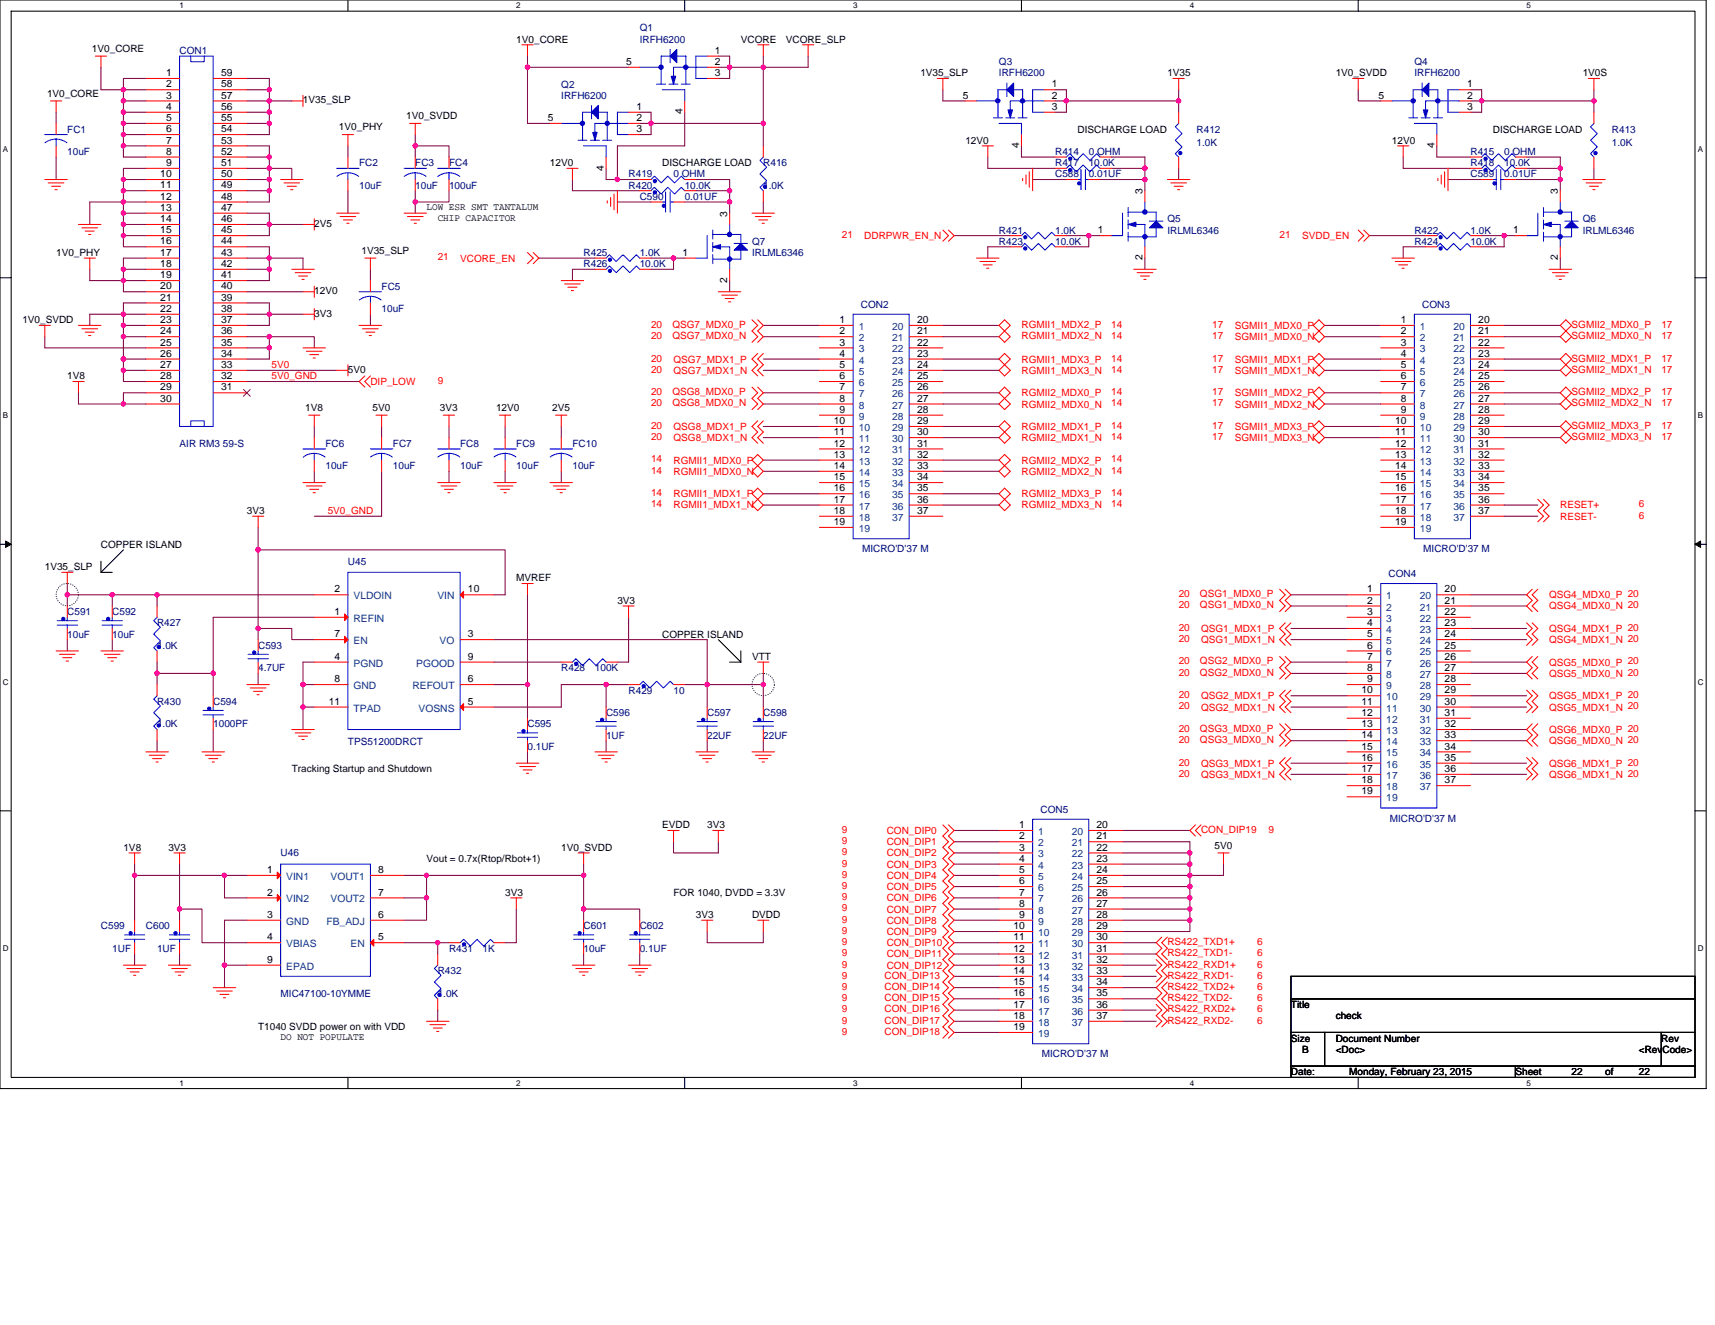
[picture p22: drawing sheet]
<svg xmlns="http://www.w3.org/2000/svg" width="279mm" height="216mm" viewBox="0 0 279 216" stroke-linecap="round" stroke-linejoin="round" font-family="sans-serif">
<defs><g id="words">
<g font-size="1.7">
<text x="102" y="10.6">5</text>
<text x="116.5" y="8.8">1</text>
<text x="116.5" y="10.6">2</text>
<text x="27.1" y="12.4">1</text>
<text x="27.1" y="14.2">2</text>
<text x="27.1" y="16.1">3</text>
<text x="27.1" y="17.9">4</text>
<text x="36" y="17.9">56</text>
<text x="36" y="16.1">57</text>
<text x="36" y="14.2">58</text>
<text x="36" y="12.4">59</text>
<text x="103.7" y="17.9">1</text>
<text x="116.5" y="12.4">3</text>
<text x="156.9" y="16.1">5</text>
<text x="171.3" y="14.2">1</text>
<text x="171.3" y="16.1">2</text>
<text x="171.3" y="17.9">3</text>
<text x="224.6" y="16.1">5</text>
<text x="239" y="14.2">1</text>
<text x="239" y="16.1">2</text>
<text x="239" y="17.9">3</text>
<text x="27.1" y="19.7">5</text>
<text x="27.1" y="21.5">6</text>
<text x="27.1" y="23.4">7</text>
<text x="36" y="23.4">53</text>
<text x="36" y="21.5">54</text>
<text x="36" y="19.7">55</text>
<text x="89.2" y="19.7">5</text>
<text x="103.7" y="19.7">2</text>
<text x="103.7" y="21.5">3</text>
<text x="111.2" y="18.6" transform="rotate(-90 111.2 18.6)">4</text>
<text x="26.1" y="28.9">10</text>
<text x="27.1" y="25.2">8</text>
<text x="27.1" y="27.1">9</text>
<text x="36" y="28.9">50</text>
<text x="36" y="27.1">51</text>
<text x="36" y="25.2">52</text>
<text x="98.4" y="27.8" transform="rotate(-90 98.4 27.8)">4</text>
<text x="166" y="24.1" transform="rotate(-90 166 24.1)">4</text>
<text x="233.7" y="24.1" transform="rotate(-90 233.7 24.1)">4</text>
<text x="26.1" y="30.7">11</text>
<text x="26.1" y="32.5">12</text>
<text x="26.1" y="34.4">13</text>
<text x="36" y="34.4">47</text>
<text x="36" y="32.5">48</text>
<text x="36" y="30.7">49</text>
<text x="118.5" y="35.3" transform="rotate(-90 118.5 35.3)">3</text>
<text x="186.1" y="31.6" transform="rotate(-90 186.1 31.6)">3</text>
<text x="253.8" y="31.6" transform="rotate(-90 253.8 31.6)">3</text>
<text x="26.1" y="36.2">14</text>
<text x="26.1" y="38">15</text>
<text x="26.1" y="39.8">16</text>
<text x="26.1" y="41.7">17</text>
<text x="36" y="41.7">43</text>
<text x="36" y="39.8">44</text>
<text x="36" y="38">45</text>
<text x="36" y="36.2">46</text>
<text x="111.2" y="41.7">1</text>
<text x="178.8" y="38">1</text>
<text x="246.5" y="38">1</text>
<text x="26.1" y="43.5">18</text>
<text x="26.1" y="45.3">19</text>
<text x="26.1" y="47.2">20</text>
<text x="36" y="47.2">40</text>
<text x="36" y="45.3">41</text>
<text x="36" y="43.5">42</text>
<text x="118.5" y="46.1" transform="rotate(-90 118.5 46.1)">2</text>
<text x="186.1" y="42.4" transform="rotate(-90 186.1 42.4)">2</text>
<text x="253.8" y="42.4" transform="rotate(-90 253.8 42.4)">2</text>
<text x="26.1" y="52.6">23</text>
<text x="26.1" y="50.8">22</text>
<text x="26.1" y="49">21</text>
<text x="36" y="52.6">37</text>
<text x="36" y="50.8">38</text>
<text x="36" y="49">39</text>
<text x="136.8" y="52.6">1</text>
<text x="149.4" y="52.6">20</text>
<text x="228.2" y="52.6">1</text>
<text x="240.8" y="52.6">20</text>
<text x="26.1" y="60">27</text>
<text x="26.1" y="58.1">26</text>
<text x="26.1" y="56.3">25</text>
<text x="26.1" y="54.5">24</text>
<text x="36" y="54.5">36</text>
<text x="36" y="56.3">35</text>
<text x="36" y="58.1">34</text>
<text x="36" y="60">33</text>
<text x="136.8" y="54.5">2</text>
<text x="136.8" y="56.3">3</text>
<text x="136.8" y="58.1">4</text>
<text x="136.8" y="60">5</text>
<text x="149.4" y="54.5">21</text>
<text x="149.4" y="56.3">22</text>
<text x="149.4" y="58.1">23</text>
<text x="149.4" y="60">24</text>
<text x="228.2" y="54.5">2</text>
<text x="228.2" y="56.3">3</text>
<text x="228.2" y="58.1">4</text>
<text x="228.2" y="60">5</text>
<text x="240.8" y="54.5">21</text>
<text x="240.8" y="56.3">22</text>
<text x="240.8" y="58.1">23</text>
<text x="240.8" y="60">24</text>
<text x="26.1" y="65.4">30</text>
<text x="26.1" y="63.6">29</text>
<text x="26.1" y="61.8">28</text>
<text x="36" y="61.8">32</text>
<text x="36" y="63.6">31</text>
<text x="136.8" y="61.8">6</text>
<text x="136.8" y="63.6">7</text>
<text x="136.8" y="65.4">8</text>
<text x="149.4" y="61.8">25</text>
<text x="149.4" y="63.6">26</text>
<text x="149.4" y="65.4">27</text>
<text x="228.2" y="61.8">6</text>
<text x="228.2" y="63.6">7</text>
<text x="228.2" y="65.4">8</text>
<text x="240.8" y="61.8">25</text>
<text x="240.8" y="63.6">26</text>
<text x="240.8" y="65.4">27</text>
<text x="135.8" y="69.1">10</text>
<text x="135.8" y="70.9">11</text>
<text x="136.8" y="67.3">9</text>
<text x="149.4" y="67.3">28</text>
<text x="149.4" y="69.1">29</text>
<text x="149.4" y="70.9">30</text>
<text x="227.3" y="69.1">10</text>
<text x="227.3" y="70.9">11</text>
<text x="228.2" y="67.3">9</text>
<text x="240.8" y="67.3">28</text>
<text x="240.8" y="69.1">29</text>
<text x="240.8" y="70.9">30</text>
<text x="135.8" y="72.8">12</text>
<text x="135.8" y="74.6">13</text>
<text x="135.8" y="76.4">14</text>
<text x="149.4" y="72.8">31</text>
<text x="149.4" y="74.6">32</text>
<text x="149.4" y="76.4">33</text>
<text x="227.3" y="72.8">12</text>
<text x="227.3" y="74.6">13</text>
<text x="227.3" y="76.4">14</text>
<text x="240.8" y="72.8">31</text>
<text x="240.8" y="74.6">32</text>
<text x="240.8" y="76.4">33</text>
<text x="135.8" y="78.3">15</text>
<text x="135.8" y="80.1">16</text>
<text x="135.8" y="81.9">17</text>
<text x="135.8" y="83.7">18</text>
<text x="149.4" y="78.3">34</text>
<text x="149.4" y="80.1">35</text>
<text x="149.4" y="81.9">36</text>
<text x="149.4" y="83.7">37</text>
<text x="227.3" y="78.3">15</text>
<text x="227.3" y="80.1">16</text>
<text x="227.3" y="81.9">17</text>
<text x="227.3" y="83.7">18</text>
<text x="240.8" y="78.3">34</text>
<text x="240.8" y="80.1">35</text>
<text x="240.8" y="81.9">36</text>
<text x="240.8" y="83.7">37</text>
<text x="135.8" y="85.6">19</text>
<text x="227.3" y="85.6">19</text>
<text x="54.5" y="100.2">1</text>
<text x="54.5" y="96.5">2</text>
<text x="76.2" y="96.5">10</text>
<text x="222.7" y="96.5">1</text>
<text x="222.7" y="98.4">2</text>
<text x="222.7" y="100.2">3</text>
<text x="235.4" y="96.5">20</text>
<text x="235.4" y="98.4">21</text>
<text x="235.4" y="100.2">22</text>
<text x="54.5" y="107.5">4</text>
<text x="54.5" y="103.8">7</text>
<text x="76.2" y="107.5">9</text>
<text x="76.2" y="103.8">3</text>
<text x="222.7" y="102">4</text>
<text x="222.7" y="103.8">5</text>
<text x="222.7" y="105.7">6</text>
<text x="222.7" y="107.5">7</text>
<text x="235.4" y="102">23</text>
<text x="235.4" y="103.8">24</text>
<text x="235.4" y="105.7">25</text>
<text x="235.4" y="107.5">26</text>
<text x="54.5" y="111.2">8</text>
<text x="76.2" y="111.2">6</text>
<text x="221.8" y="113">10</text>
<text x="222.7" y="109.3">8</text>
<text x="222.7" y="111.2">9</text>
<text x="235.4" y="109.3">27</text>
<text x="235.4" y="111.2">28</text>
<text x="235.4" y="113">29</text>
<text x="53.6" y="114.8">11</text>
<text x="76.2" y="114.8">5</text>
<text x="221.8" y="114.8">11</text>
<text x="221.8" y="116.6">12</text>
<text x="221.8" y="118.5">13</text>
<text x="235.4" y="114.8">30</text>
<text x="235.4" y="116.6">31</text>
<text x="235.4" y="118.5">32</text>
<text x="221.8" y="120.3">14</text>
<text x="221.8" y="122.1">15</text>
<text x="221.8" y="124">16</text>
<text x="221.8" y="125.8">17</text>
<text x="235.4" y="120.3">33</text>
<text x="235.4" y="122.1">34</text>
<text x="235.4" y="124">35</text>
<text x="235.4" y="125.8">36</text>
<text x="221.8" y="127.6">18</text>
<text x="221.8" y="129.5">19</text>
<text x="235.4" y="127.6">37</text>
<text x="166" y="134.9">1</text>
<text x="166" y="136.8">2</text>
<text x="178.6" y="134.9">20</text>
<text x="178.6" y="136.8">21</text>
<text x="43.5" y="142.3">1</text>
<text x="61.6" y="142.3">8</text>
<text x="166" y="138.6">3</text>
<text x="166" y="140.4">4</text>
<text x="166" y="142.3">5</text>
<text x="178.6" y="138.6">22</text>
<text x="178.6" y="140.4">23</text>
<text x="178.6" y="142.3">24</text>
<text x="43.5" y="145.9">2</text>
<text x="43.5" y="149.6">3</text>
<text x="61.6" y="145.9">7</text>
<text x="61.6" y="149.6">6</text>
<text x="166" y="144.1">6</text>
<text x="166" y="145.9">7</text>
<text x="166" y="147.7">8</text>
<text x="166" y="149.6">9</text>
<text x="178.6" y="144.1">25</text>
<text x="178.6" y="145.9">26</text>
<text x="178.6" y="147.7">27</text>
<text x="178.6" y="149.6">28</text>
<text x="43.5" y="153.2">4</text>
<text x="61.6" y="153.2">5</text>
<text x="165.1" y="151.4">10</text>
<text x="165.1" y="153.2">11</text>
<text x="165.1" y="155.1">12</text>
<text x="178.6" y="151.4">29</text>
<text x="178.6" y="153.2">30</text>
<text x="178.6" y="155.1">31</text>
<text x="43.5" y="156.9">9</text>
<text x="165.1" y="156.9">13</text>
<text x="165.1" y="158.7">14</text>
<text x="165.1" y="160.5">15</text>
<text x="178.6" y="156.9">32</text>
<text x="178.6" y="158.7">33</text>
<text x="178.6" y="160.5">34</text>
<text x="165.1" y="162.4">16</text>
<text x="165.1" y="164.2">17</text>
<text x="165.1" y="166">18</text>
<text x="165.1" y="167.9">19</text>
<text x="178.6" y="162.4">35</text>
<text x="178.6" y="164.2">36</text>
<text x="178.6" y="166">37</text>
</g>
<g font-size="1.7" fill="#004080">
<text x="139.9" y="53.8">1</text>
<text x="145.4" y="53.8">20</text>
<text x="231.3" y="53.8">1</text>
<text x="236.8" y="53.8">20</text>
<text x="139.9" y="55.6">2</text>
<text x="139.9" y="57.4">3</text>
<text x="139.9" y="59.2">4</text>
<text x="145.4" y="55.6">21</text>
<text x="145.4" y="57.4">22</text>
<text x="145.4" y="59.2">23</text>
<text x="231.3" y="55.6">2</text>
<text x="231.3" y="57.4">3</text>
<text x="231.3" y="59.2">4</text>
<text x="236.8" y="55.6">21</text>
<text x="236.8" y="57.4">22</text>
<text x="236.8" y="59.2">23</text>
<text x="139.9" y="61.1">5</text>
<text x="139.9" y="62.9">6</text>
<text x="139.9" y="64.7">7</text>
<text x="145.4" y="61.1">24</text>
<text x="145.4" y="62.9">25</text>
<text x="145.4" y="64.7">26</text>
<text x="231.3" y="61.1">5</text>
<text x="231.3" y="62.9">6</text>
<text x="231.3" y="64.7">7</text>
<text x="236.8" y="61.1">24</text>
<text x="236.8" y="62.9">25</text>
<text x="236.8" y="64.7">26</text>
<text x="139.9" y="66.6">8</text>
<text x="139.9" y="68.4">9</text>
<text x="139.9" y="70.2">10</text>
<text x="145.4" y="66.6">27</text>
<text x="145.4" y="68.4">28</text>
<text x="145.4" y="70.2">29</text>
<text x="231.3" y="66.6">8</text>
<text x="231.3" y="68.4">9</text>
<text x="231.3" y="70.2">10</text>
<text x="236.8" y="66.6">27</text>
<text x="236.8" y="68.4">28</text>
<text x="236.8" y="70.2">29</text>
<text x="139.9" y="72.1">11</text>
<text x="139.9" y="73.9">12</text>
<text x="139.9" y="75.7">13</text>
<text x="139.9" y="77.5">14</text>
<text x="145.4" y="72.1">30</text>
<text x="145.4" y="73.9">31</text>
<text x="145.4" y="75.7">32</text>
<text x="145.4" y="77.5">33</text>
<text x="231.3" y="72.1">11</text>
<text x="231.3" y="73.9">12</text>
<text x="231.3" y="75.7">13</text>
<text x="231.3" y="77.5">14</text>
<text x="236.8" y="72.1">30</text>
<text x="236.8" y="73.9">31</text>
<text x="236.8" y="75.7">32</text>
<text x="236.8" y="77.5">33</text>
<text x="139.9" y="79.4">15</text>
<text x="139.9" y="81.2">16</text>
<text x="139.9" y="83">17</text>
<text x="145.4" y="79.4">34</text>
<text x="145.4" y="81.2">35</text>
<text x="145.4" y="83">36</text>
<text x="231.3" y="79.4">15</text>
<text x="231.3" y="81.2">16</text>
<text x="231.3" y="83">17</text>
<text x="236.8" y="79.4">34</text>
<text x="236.8" y="81.2">35</text>
<text x="236.8" y="83">36</text>
<text x="139.9" y="84.9">18</text>
<text x="139.9" y="86.7">19</text>
<text x="145.4" y="84.9">37</text>
<text x="231.3" y="84.9">18</text>
<text x="231.3" y="86.7">19</text>
<text x="236.8" y="84.9">37</text>
<text x="57.6" y="101.3">REFIN</text>
<text x="57.6" y="97.7">VLDOIN</text>
<text x="71.3" y="97.7">VIN</text>
<text x="225.8" y="97.7">1</text>
<text x="225.8" y="99.5">2</text>
<text x="225.8" y="101.3">3</text>
<text x="231.3" y="97.7">20</text>
<text x="231.3" y="99.5">21</text>
<text x="231.3" y="101.3">22</text>
<text x="57.6" y="105">EN</text>
<text x="71.6" y="105">VO</text>
<text x="225.8" y="103.1">4</text>
<text x="225.8" y="105">5</text>
<text x="225.8" y="106.8">6</text>
<text x="231.3" y="103.1">23</text>
<text x="231.3" y="105">24</text>
<text x="231.3" y="106.8">25</text>
<text x="57.6" y="108.6">PGND</text>
<text x="57.6" y="112.3">GND</text>
<text x="67.2" y="112.3">REFOUT</text>
<text x="67.8" y="108.6">PGOOD</text>
<text x="225.8" y="108.6">7</text>
<text x="225.8" y="110.5">8</text>
<text x="225.8" y="112.3">9</text>
<text x="231.3" y="108.6">26</text>
<text x="231.3" y="110.5">27</text>
<text x="231.3" y="112.3">28</text>
<text x="57.6" y="116">TPAD</text>
<text x="68.2" y="116">VOSNS</text>
<text x="225.8" y="114.1">10</text>
<text x="225.8" y="116">11</text>
<text x="225.8" y="117.8">12</text>
<text x="225.8" y="119.6">13</text>
<text x="231.3" y="114.1">29</text>
<text x="231.3" y="116">30</text>
<text x="231.3" y="117.8">31</text>
<text x="231.3" y="119.6">32</text>
<text x="225.8" y="121.4">14</text>
<text x="225.8" y="123.3">15</text>
<text x="225.8" y="125.1">16</text>
<text x="231.3" y="121.4">33</text>
<text x="231.3" y="123.3">34</text>
<text x="231.3" y="125.1">35</text>
<text x="225.8" y="126.9">17</text>
<text x="225.8" y="128.8">18</text>
<text x="225.8" y="130.6">19</text>
<text x="231.3" y="126.9">36</text>
<text x="231.3" y="128.8">37</text>
<text x="169.1" y="136.1">1</text>
<text x="169.1" y="137.9">2</text>
<text x="174.6" y="136.1">20</text>
<text x="174.6" y="137.9">21</text>
<text x="46.6" y="143.4">VIN1</text>
<text x="53.8" y="143.4">VOUT1</text>
<text x="169.1" y="139.7">3</text>
<text x="169.1" y="141.5">4</text>
<text x="169.1" y="143.4">5</text>
<text x="174.6" y="139.7">22</text>
<text x="174.6" y="141.5">23</text>
<text x="174.6" y="143.4">24</text>
<text x="46.6" y="147">VIN2</text>
<text x="53.8" y="147">VOUT2</text>
<text x="169.1" y="145.2">6</text>
<text x="169.1" y="147">7</text>
<text x="169.1" y="148.9">8</text>
<text x="174.6" y="145.2">25</text>
<text x="174.6" y="147">26</text>
<text x="174.6" y="148.9">27</text>
<text x="46.6" y="150.7">GND</text>
<text x="46.6" y="154.3">VBIAS</text>
<text x="53.2" y="150.7">FB_ADJ</text>
<text x="57.1" y="154.3">EN</text>
<text x="169.1" y="150.7">9</text>
<text x="169.1" y="152.5">10</text>
<text x="169.1" y="154.3">11</text>
<text x="174.6" y="150.7">28</text>
<text x="174.6" y="152.5">29</text>
<text x="174.6" y="154.3">30</text>
<text x="46.6" y="158">EPAD</text>
<text x="169.1" y="156.2">12</text>
<text x="169.1" y="158">13</text>
<text x="169.1" y="159.8">14</text>
<text x="169.1" y="161.7">15</text>
<text x="174.6" y="156.2">31</text>
<text x="174.6" y="158">32</text>
<text x="174.6" y="159.8">33</text>
<text x="174.6" y="161.7">34</text>
<text x="169.1" y="163.5">16</text>
<text x="169.1" y="165.3">17</text>
<text x="169.1" y="167.2">18</text>
<text x="174.6" y="163.5">35</text>
<text x="174.6" y="165.3">36</text>
<text x="174.6" y="167.2">37</text>
<text x="169.1" y="169">19</text>
</g>
<g font-size="1.6" fill="#000080">
<text x="104.2" y="5.1">Q1</text>
<text x="29.3" y="8.8">CON1</text>
<text x="104.2" y="7">IRFH6200</text>
<text x="162.8" y="10.6">Q3</text>
<text x="230.4" y="10.6">Q4</text>
<text x="91.4" y="14.3">Q2</text>
<text x="91.4" y="16.1">IRFH6200</text>
<text x="162.8" y="12.4">IRFH6200</text>
<text x="230.4" y="12.4">IRFH6200</text>
<text x="11" y="21.6">FC1</text>
<text x="194.9" y="21.6">R412</text>
<text x="194.9" y="23.8">1.0K</text>
<text x="262.6" y="21.6">R413</text>
<text x="262.6" y="23.8">1.0K</text>
<text x="11" y="25.3">10uF</text>
<text x="58.5" y="27.1">FC2</text>
<text x="67.6" y="27.1">FC3</text>
<text x="73.2" y="27.1">FC4</text>
<text x="102.4" y="28.9">R419</text>
<text x="109.7" y="28.9">0 OHM</text>
<text x="124.4" y="27.1">R416</text>
<text x="171.9" y="25.3">R414</text>
<text x="171.9" y="28.9">C588</text>
<text x="171.9" y="27.1">R417</text>
<text x="177.4" y="25.3">0 OHM</text>
<text x="177.4" y="28.9">0.01UF</text>
<text x="177.4" y="27.1">10.0K</text>
<text x="239.6" y="27.1">R418</text>
<text x="239.6" y="25.3">R415</text>
<text x="239.6" y="28.9">C589</text>
<text x="245" y="27.1">10.0K</text>
<text x="245" y="25.3">0 OHM</text>
<text x="245" y="28.9">0.01UF</text>
<text x="58.5" y="30.7">10uF</text>
<text x="67.6" y="30.7">10uF</text>
<text x="73.2" y="30.7">100uF</text>
<text x="102.4" y="30.7">R420</text>
<text x="104.2" y="32.6">C590</text>
<text x="111.5" y="32.6">0.01UF</text>
<text x="111.5" y="30.7">10.0K</text>
<text x="124.4" y="30.7">1.0K</text>
<text x="95.1" y="41.7">R425</text>
<text x="104.2" y="41.7">1.0K</text>
<text x="122.5" y="39.9">Q7</text>
<text x="122.5" y="41.7">IRLML6346</text>
<text x="162.8" y="39.9">R423</text>
<text x="162.8" y="38.1">R421</text>
<text x="171.9" y="39.9">10.0K</text>
<text x="171.9" y="38.1">1.0K</text>
<text x="190.2" y="36.2">Q5</text>
<text x="190.2" y="38.1">IRLML6346</text>
<text x="230.4" y="39.9">R424</text>
<text x="230.4" y="38.1">R422</text>
<text x="239.6" y="39.9">10.0K</text>
<text x="239.6" y="38.1">1.0K</text>
<text x="257.9" y="36.2">Q6</text>
<text x="257.9" y="38.1">IRLML6346</text>
<text x="62.2" y="47.2">FC5</text>
<text x="95.1" y="43.5">R426</text>
<text x="104.2" y="43.5">10.0K</text>
<text x="62.2" y="50.8">10uF</text>
<text x="140.3" y="50.1">CON2</text>
<text x="231.7" y="50.1">CON3</text>
<text x="29.3" y="72.8">AIR RM3 59-S</text>
<text x="53" y="72.8">FC6</text>
<text x="53" y="76.5">10uF</text>
<text x="64" y="72.8">FC7</text>
<text x="64" y="76.5">10uF</text>
<text x="75" y="72.8">FC8</text>
<text x="75" y="76.5">10uF</text>
<text x="84.1" y="72.8">FC9</text>
<text x="84.1" y="76.5">10uF</text>
<text x="93.3" y="72.8">FC10</text>
<text x="93.3" y="76.5">10uF</text>
<text x="140.4" y="90">MICRO'D'37 M</text>
<text x="231.9" y="90">MICRO'D'37 M</text>
<text x="56.7" y="92">U45</text>
<text x="226.2" y="94">CON4</text>
<text x="11" y="100.2">C591</text>
<text x="18.3" y="100.2">C592</text>
<text x="11" y="103.9">10uF</text>
<text x="18.3" y="103.9">10uF</text>
<text x="25.6" y="102.1">R427</text>
<text x="25.6" y="105.7">1.0K</text>
<text x="42.1" y="105.7">C593</text>
<text x="42.1" y="109.4">4.7UF</text>
<text x="91.4" y="109.4">R428</text>
<text x="96.9" y="109.4">100K</text>
<text x="102.4" y="113">R429</text>
<text x="109.7" y="113">10</text>
<text x="25.6" y="114.9">R430</text>
<text x="25.6" y="118.5">1.0K</text>
<text x="34.7" y="114.9">C594</text>
<text x="34.7" y="118.5">1000PF</text>
<text x="85.9" y="118.5">C595</text>
<text x="98.7" y="116.7">C596</text>
<text x="115.2" y="116.7">C597</text>
<text x="124.4" y="116.7">C598</text>
<text x="56.7" y="121.4">TPS51200DRCT</text>
<text x="85.9" y="122.2">0.1UF</text>
<text x="98.7" y="120.4">1UF</text>
<text x="115.2" y="120.4">22UF</text>
<text x="124.4" y="120.4">22UF</text>
<text x="169.5" y="132.4">CON5</text>
<text x="226.4" y="133.9">MICRO'D'37 M</text>
<text x="45.7" y="139.6">U46</text>
<text x="16.4" y="151.4">C599</text>
<text x="18.3" y="155.1">1UF</text>
<text x="23.8" y="151.4">C600</text>
<text x="25.6" y="155.1">1UF</text>
<text x="73.2" y="155.1">R431</text>
<text x="78.6" y="155.1">1K</text>
<text x="95.1" y="151.4">C601</text>
<text x="95.1" y="155.1">10uF</text>
<text x="104.2" y="151.4">C602</text>
<text x="104.2" y="155.1">0.1UF</text>
<text x="71.3" y="158.7">R432</text>
<text x="45.7" y="162.4">MIC47100-10YMME</text>
<text x="71.3" y="162.4">1.0K</text>
<text x="169.7" y="172.3">MICRO'D'37 M</text>
</g>
<g font-size="1.6">
<text x="15" y="8.4">1V0_CORE</text>
<text x="84.1" y="7">1V0_CORE</text>
<text x="120.7" y="7">VCORE</text>
<text x="128" y="7">VCORE_SLP</text>
<text x="7.7" y="15.7">1V0_CORE</text>
<text x="49.4" y="16.8">1V35_SLP</text>
<text x="149.9" y="12.4">1V35_SLP</text>
<text x="190.2" y="12.4">1V35</text>
<text x="217.6" y="12.4">1V0_SVDD</text>
<text x="257.9" y="12.4">1V0S</text>
<text x="55.2" y="21.2">1V0_PHY</text>
<text x="66.2" y="19.4">1V0_SVDD</text>
<text x="157.3" y="23.4">12V0</text>
<text x="175.6" y="21.6">DISCHARGE LOAD</text>
<text x="226.8" y="23.4">12V0</text>
<text x="243.2" y="21.6">DISCHARGE LOAD</text>
<text x="89.6" y="27.1">12V0</text>
<text x="107.9" y="27.1">DISCHARGE LOAD</text>
<text x="69.5" y="34.2">LOW ESR SMT TANTALUM</text>
<text x="9.1" y="41.7">1V0_PHY</text>
<text x="51.2" y="37">2V5</text>
<text x="58.9" y="41.3">1V35_SLP</text>
<text x="71.3" y="36">CHIP CAPACITOR</text>
<text x="51.2" y="47.9">12V0</text>
<text x="3.6" y="52.7">1V0_SVDD</text>
<text x="51.2" y="51.6">3V3</text>
<text x="11" y="61.8">1V8</text>
<text x="56.7" y="60.7">5V0</text>
<text x="49.7" y="67">1V8</text>
<text x="60.7" y="67">5V0</text>
<text x="71.7" y="67">3V3</text>
<text x="80.8" y="67">12V0</text>
<text x="90" y="67">2V5</text>
<text x="40.2" y="83.8">3V3</text>
<text x="16.4" y="89.3">COPPER ISLAND</text>
<text x="7.3" y="92.9">1V35_SLP</text>
<text x="84.1" y="94.7">MVREF</text>
<text x="100.6" y="98.4">3V3</text>
<text x="107.9" y="103.9">COPPER ISLAND</text>
<text x="122.5" y="107.5">VTT</text>
<text x="47.5" y="125.8">Tracking Startup and Shutdown</text>
<text x="107.9" y="135">EVDD</text>
<text x="115.2" y="135">3V3</text>
<text x="20.1" y="138.6">1V8</text>
<text x="27.4" y="138.6">3V3</text>
<text x="69.5" y="140.5">Vout = 0.7x(Rtop/Rbot+1)</text>
<text x="91.4" y="138.6">1V0_SVDD</text>
<text x="197.9" y="138.3">5V0</text>
<text x="82.3" y="145.9">3V3</text>
<text x="109.7" y="145.9">FOR 1040, DVDD = 3.3V</text>
<text x="113.4" y="149.6">3V3</text>
<text x="122.5" y="149.6">DVDD</text>
<text x="42.1" y="167.9">T1040 SVDD power on with VDD</text>
<text x="210.3" y="164.2">Title</text>
<text x="217.6" y="166.1">check</text>
<text x="45.7" y="169.5">DO NOT POPULATE</text>
<text x="210.3" y="169.7">Size</text>
<text x="212.1" y="171.6">B</text>
<text x="217.6" y="169.7">Document Number</text>
<text x="217.6" y="171.6">&lt;Doc&gt;</text>
<text x="267" y="171.6">&lt;RevCode&gt;</text>
<text x="270.7" y="169.7">Rev</text>
<text x="210.3" y="175.2">Date:</text>
<text x="219.8" y="175.2">Monday, February 23, 2015</text>
<text x="246.9" y="175.2">Sheet</text>
<text x="256" y="175.2">22</text>
<text x="261.5" y="175.2">of</text>
<text x="267" y="175.2">22</text>
</g>
<g font-size="1.6" fill="#f00">
<text x="137.2" y="38.8">21</text>
<text x="140.8" y="39">DDRPWR_EN_N</text>
<text x="208.5" y="38.8">21</text>
<text x="212.1" y="39">SVDD_EN</text>
<text x="71.3" y="42.4">21</text>
<text x="75" y="42.6">VCORE_EN</text>
<text x="106.1" y="53.4">20</text>
<text x="109.5" y="53.4">QSG7_MDX0_P</text>
<text x="166.4" y="53.4">RGMII1_MDX2_P</text>
<text x="181" y="53.4">14</text>
<text x="197.5" y="53.4">17</text>
<text x="201.2" y="53.6">SGMII1_MDX0_P</text>
<text x="256" y="53.4">SGMII2_MDX0_P</text>
<text x="270.7" y="53.4">17</text>
<text x="44.2" y="60">5V0</text>
<text x="106.1" y="58.9">20</text>
<text x="106.1" y="55.2">20</text>
<text x="109.5" y="55.2">QSG7_MDX0_N</text>
<text x="109.7" y="59.1">QSG7_MDX1_P</text>
<text x="166.4" y="55.2">RGMII1_MDX2_N</text>
<text x="166.4" y="59.1">RGMII1_MDX3_P</text>
<text x="181" y="55.2">14</text>
<text x="181" y="58.9">14</text>
<text x="197.5" y="55.2">17</text>
<text x="197.5" y="58.9">17</text>
<text x="201.2" y="55.4">SGMII1_MDX0_N</text>
<text x="201.2" y="59.1">SGMII1_MDX1_P</text>
<text x="256" y="55.2">SGMII2_MDX0_N</text>
<text x="256" y="58.9">SGMII2_MDX1_P</text>
<text x="270.7" y="55.2">17</text>
<text x="270.7" y="58.9">17</text>
<text x="44.2" y="61.8">5V0_GND</text>
<text x="60.3" y="62.7">DIP_LOW</text>
<text x="71.3" y="62.5">9</text>
<text x="106.1" y="60.7">20</text>
<text x="106.1" y="64.4">20</text>
<text x="109.5" y="64.4">QSG8_MDX0_P</text>
<text x="109.7" y="60.9">QSG7_MDX1_N</text>
<text x="166.4" y="60.9">RGMII1_MDX3_N</text>
<text x="166.4" y="64.6">RGMII2_MDX0_P</text>
<text x="181" y="60.7">14</text>
<text x="181" y="64.4">14</text>
<text x="197.5" y="60.7">17</text>
<text x="197.5" y="64.4">17</text>
<text x="201.2" y="60.9">SGMII1_MDX1_N</text>
<text x="201.2" y="64.6">SGMII1_MDX2_P</text>
<text x="256" y="60.7">SGMII2_MDX1_N</text>
<text x="256" y="64.4">SGMII2_MDX2_P</text>
<text x="270.7" y="60.7">17</text>
<text x="270.7" y="64.4">17</text>
<text x="106.1" y="69.9">20</text>
<text x="106.1" y="71.7">20</text>
<text x="106.1" y="66.2">20</text>
<text x="109.5" y="66.2">QSG8_MDX0_N</text>
<text x="109.7" y="70.1">QSG8_MDX1_P</text>
<text x="109.7" y="71.9">QSG8_MDX1_N</text>
<text x="166.4" y="66.4">RGMII2_MDX0_N</text>
<text x="166.4" y="70.1">RGMII2_MDX1_P</text>
<text x="166.4" y="71.9">RGMII2_MDX1_N</text>
<text x="181" y="66.2">14</text>
<text x="181" y="69.9">14</text>
<text x="181" y="71.7">14</text>
<text x="197.5" y="66.2">17</text>
<text x="197.5" y="69.9">17</text>
<text x="197.5" y="71.7">17</text>
<text x="201.2" y="66.4">SGMII1_MDX2_N</text>
<text x="201.2" y="70.1">SGMII1_MDX3_P</text>
<text x="201.2" y="71.9">SGMII1_MDX3_N</text>
<text x="256" y="66.2">SGMII2_MDX2_N</text>
<text x="256" y="69.9">SGMII2_MDX3_P</text>
<text x="256" y="71.7">SGMII2_MDX3_N</text>
<text x="270.7" y="66.2">17</text>
<text x="270.7" y="71.7">17</text>
<text x="270.7" y="69.9">17</text>
<text x="106.1" y="75.4">14</text>
<text x="106.1" y="77.2">14</text>
<text x="109.7" y="75.5">RGMII1_MDX0_P</text>
<text x="109.7" y="77.4">RGMII1_MDX0_N</text>
<text x="166.4" y="75.5">RGMII2_MDX2_P</text>
<text x="166.4" y="77.4">RGMII2_MDX2_N</text>
<text x="181" y="75.4">14</text>
<text x="181" y="77.2">14</text>
<text x="53.4" y="83.8">5V0_GND</text>
<text x="106.1" y="80.8">14</text>
<text x="106.1" y="82.7">14</text>
<text x="109.7" y="81">RGMII1_MDX1_P</text>
<text x="109.7" y="82.8">RGMII1_MDX1_N</text>
<text x="166.4" y="81">RGMII2_MDX3_P</text>
<text x="166.4" y="82.8">RGMII2_MDX3_N</text>
<text x="181" y="80.8">14</text>
<text x="181" y="82.7">14</text>
<text x="254.2" y="82.8">RESET+</text>
<text x="267" y="82.7">6</text>
<text x="254.2" y="84.7">RESET-</text>
<text x="267" y="84.5">6</text>
<text x="192" y="97.3">20</text>
<text x="192" y="99.1">20</text>
<text x="195.5" y="97.3">QSG1_MDX0_P</text>
<text x="195.5" y="99.1">QSG1_MDX0_N</text>
<text x="252.4" y="97.5">QSG4_MDX0_P 20</text>
<text x="252.4" y="99.3">QSG4_MDX0_N 20</text>
<text x="192" y="102.8">20</text>
<text x="192" y="104.6">20</text>
<text x="195.7" y="103">QSG1_MDX1_P</text>
<text x="195.7" y="104.8">QSG1_MDX1_N</text>
<text x="252.4" y="104.8">QSG4_MDX1_N 20</text>
<text x="252.4" y="103">QSG4_MDX1_P 20</text>
<text x="192" y="113.8">20</text>
<text x="192" y="108.3">20</text>
<text x="192" y="110.1">20</text>
<text x="195.5" y="108.3">QSG2_MDX0_P</text>
<text x="195.5" y="110.1">QSG2_MDX0_N</text>
<text x="195.7" y="113.9">QSG2_MDX1_P</text>
<text x="252.4" y="110.3">QSG5_MDX0_N 20</text>
<text x="252.4" y="108.5">QSG5_MDX0_P 20</text>
<text x="252.4" y="113.9">QSG5_MDX1_P 20</text>
<text x="192" y="115.6">20</text>
<text x="192" y="119.3">20</text>
<text x="195.5" y="119.3">QSG3_MDX0_P</text>
<text x="195.7" y="115.8">QSG2_MDX1_N</text>
<text x="252.4" y="119.4">QSG6_MDX0_P 20</text>
<text x="252.4" y="115.8">QSG5_MDX1_N 20</text>
<text x="192" y="124.7">20</text>
<text x="192" y="121.1">20</text>
<text x="195.5" y="121.1">QSG3_MDX0_N</text>
<text x="195.7" y="124.9">QSG3_MDX1_P</text>
<text x="252.4" y="121.3">QSG6_MDX0_N 20</text>
<text x="252.4" y="124.9">QSG6_MDX1_P 20</text>
<text x="192" y="126.6">20</text>
<text x="195.7" y="126.7">QSG3_MDX1_N</text>
<text x="252.4" y="126.7">QSG6_MDX1_N 20</text>
<text x="137.2" y="135.7">9</text>
<text x="137.2" y="137.5">9</text>
<text x="144.5" y="135.9">CON_DIP0</text>
<text x="144.5" y="137.7">CON_DIP1</text>
<text x="195.7" y="135.7">CON_DIP19</text>
<text x="206.6" y="135.7">9</text>
<text x="137.2" y="139.4">9</text>
<text x="137.2" y="141.2">9</text>
<text x="137.2" y="143">9</text>
<text x="144.5" y="139.6">CON_DIP2</text>
<text x="144.5" y="141.4">CON_DIP3</text>
<text x="144.5" y="143.2">CON_DIP4</text>
<text x="137.2" y="144.8">9</text>
<text x="137.2" y="146.7">9</text>
<text x="137.2" y="148.5">9</text>
<text x="144.5" y="145">CON_DIP5</text>
<text x="144.5" y="146.9">CON_DIP6</text>
<text x="144.5" y="148.7">CON_DIP7</text>
<text x="137.2" y="150.3">9</text>
<text x="137.2" y="152.2">9</text>
<text x="137.2" y="154">9</text>
<text x="137.2" y="155.8">9</text>
<text x="144.5" y="150.5">CON_DIP8</text>
<text x="144.5" y="152.4">CON_DIP9</text>
<text x="144.5" y="154.2">CON_DIP10</text>
<text x="144.5" y="156">CON_DIP11</text>
<text x="190.2" y="155.8">RS422_TXD1-</text>
<text x="190.2" y="154">RS422_TXD1+</text>
<text x="204.8" y="155.8">6</text>
<text x="204.8" y="154">6</text>
<text x="137.2" y="159.5">9</text>
<text x="137.2" y="161.3">9</text>
<text x="137.2" y="157.6">9</text>
<text x="144.1" y="159.5">CON_DIP13</text>
<text x="144.1" y="161.3">CON_DIP14</text>
<text x="144.5" y="157.8">CON_DIP12</text>
<text x="190.2" y="161.3">RS422_TXD2+</text>
<text x="190.2" y="157.6">RS422_RXD1+</text>
<text x="190.2" y="159.5">RS422_RXD1-</text>
<text x="204.8" y="157.6">6</text>
<text x="204.8" y="159.5">6</text>
<text x="204.8" y="161.3">6</text>
<text x="137.2" y="163.1">9</text>
<text x="137.2" y="165">9</text>
<text x="137.2" y="166.8">9</text>
<text x="144.1" y="163.1">CON_DIP15</text>
<text x="144.1" y="165">CON_DIP16</text>
<text x="144.1" y="166.8">CON_DIP17</text>
<text x="190.2" y="165">RS422_RXD2+</text>
<text x="190.2" y="166.8">RS422_RXD2-</text>
<text x="190.2" y="163.1">RS422_TXD2-</text>
<text x="204.8" y="165">6</text>
<text x="204.8" y="166.8">6</text>
<text x="204.8" y="163.1">6</text>
<text x="137.2" y="168.6">9</text>
<text x="144.1" y="168.6">CON_DIP18</text>
</g>
<g font-size="1.3">
<text x="29.3" y="1.4">1</text>
<text x="84.1" y="1.4">2</text>
<text x="139" y="1.4">3</text>
<text x="193.8" y="1.4">4</text>
<text x="248.7" y="1.4">5</text>
<text x=".5" y="24.7">A</text>
<text x="276.6" y="24.7">A</text>
<text x=".5" y="68.2">B</text>
<text x="276.6" y="68.2">B</text>
<text x=".5" y="111.6">C</text>
<text x="276.6" y="111.6">C</text>
<text x=".5" y="155">D</text>
<text x="276.6" y="155">D</text>
<text x="29.3" y="176.9">1</text>
<text x="84.1" y="176.9">2</text>
<text x="139" y="176.9">3</text>
<text x="193.8" y="176.9">4</text>
<text x="248.7" y="176.9">5</text>
</g>
</g></defs>
<path d="M0 0h278v177.4h-278zM1.8 1.8h274.3v173.8h-274.3z" fill="none" stroke="#000" stroke-width=".17"/>
<g fill="#fff">
<path d="M29.3 .2h.7v1.5h-.7z"/>
<path d="M29.3 175.7h.7v1.5h-.7z"/>
</g>
<path d="M56.7 0v1.8M56.7 175.6v1.8" fill="none" stroke="#000" stroke-width=".17"/>
<g fill="#fff">
<path d="M84.1 .2h.7v1.5h-.7z"/>
<path d="M84.1 175.7h.7v1.5h-.7z"/>
</g>
<path d="M111.5 0v1.8M111.5 175.6v1.8" fill="none" stroke="#000" stroke-width=".17"/>
<g fill="#fff">
<path d="M139 .2h.7v1.5h-.7z"/>
<path d="M139 175.7h.7v1.5h-.7z"/>
</g>
<path d="M166.4 0v1.8M166.4 175.6v1.8" fill="none" stroke="#000" stroke-width=".17"/>
<g fill="#fff">
<path d="M193.8 .2h.8v1.5h-.8z"/>
<path d="M193.8 175.7h.8v1.5h-.8z"/>
</g>
<path d="M221.3 0v1.8M221.3 175.6v1.8" fill="none" stroke="#000" stroke-width=".17"/>
<g fill="#fff">
<path d="M248.7 .2h.7v1.5h-.7z"/>
<path d="M248.7 175.7h.7v1.5h-.7z"/>
<path d="M.5 23.5h.8v1.5h-.8z"/>
<path d="M276.6 23.5h.9v1.5h-.9z"/>
<path d="M.5 67h.8v1.4h-.8z"/>
<path d="M276.6 67h.9v1.4h-.9z"/>
</g>
<path d="M0 45.3h1.8M276.1 45.3h1.9" fill="none" stroke="#000" stroke-width=".17"/>
<g fill="#fff">
<path d="M.5 110.4h.9v1.5h-.9z"/>
<path d="M276.6 110.4h1v1.5h-1z"/>
</g>
<path d="M0 88.7h1.8M276.1 88.7h1.9" fill="none" stroke="#000" stroke-width=".17"/>
<path d="M.9 88.2l.9 .5-.9 .5zM276.1 88.7l1-.5v1z" fill="#000" stroke="#000" stroke-width=".16"/>
<g fill="#fff">
<path d="M.5 153.8h.9v1.5h-.9z"/>
<path d="M276.6 153.8h1v1.5h-1z"/>
</g>
<g fill="none" stroke="#000" stroke-width=".17">
<path d="M16.4 93.3h1.9M16.4 91.4v1.9M20.1 89.6l-3.7 3.7M117 104.2l3.7 3.7M118.9 107.9h1.8M120.7 106.1v1.8M0 132.1h1.8M276.1 132.1h1.9M210.3 159.1h65.8v3.7h-65.8zM210.3 162.8h65.8v5.4h-65.8zM210.3 168.2h5.5v5.5h-5.5zM210.3 173.7h36.6v1.9h-36.6z"/>
<path d="M215.8 168.2h54.9v5.5h-54.9zM246.9 173.7h29.2v1.9h-29.2zM270.7 168.2h5.4v5.5h-5.4z"/>
</g>
<g fill="none" stroke="#000" stroke-width=".17" stroke-dasharray="0 .3">
<circle cx="10.9" cy="96.9" r="1.82"/>
<circle cx="124.3" cy="111.5" r="1.82"/>
</g>
<g fill="none" stroke="#800040" stroke-width=".17">
<path d="M9.1 18.3v1.8M16.4 11v3.6h3.7M20.1 18.3h3.7M20.1 14.6v3.7M20.1 18.3v1.8M20.1 14.6h3.7M20.1 16.4h3.7M23.8 12.8h-3.7v1.8M40.2 12.8h3.7v1.8M40.2 14.6h3.7M40.2 16.4h3.7M40.2 18.3h3.7"/>
<path d="M43.9 16.4h3.6M43.9 14.6v1.8M43.9 16.4v1.9M43.9 18.3v1.8M85.9 11h16.5M85.9 9.1v1.9M85.9 11v9.1h3.7M104.2 18.3h1.9v3.6h-1.9M111.5 18.3v5.5h-10.9v5.5M117 9.1h1.9v1.9M117 11h1.9M118.9 11v1.8h-1.9"/>
<path d="M118.9 11h5.5M124.4 9.1v1.9M124.4 11v9.1M131.7 9.1v1.9h-7.3M153.6 14.6v1.8h3.7M171.9 16.4h20.1M171.9 14.6h1.8v3.7h-1.8M192 16.4v1.9M192 14.6v1.8M221.3 14.6v1.8h3.6M239.6 14.6h1.8v1.8M239.6 16.4h1.8"/>
<path d="M241.4 16.4v1.9h-1.8M241.4 16.4h18.3M259.7 14.6v1.8M259.7 16.4v1.9M9.1 25.6v3.7M20.1 20.1v1.8M20.1 23.8v1.8h3.7M20.1 20.1h3.7M20.1 21.9h3.7M20.1 23.8h3.7M20.1 29.3v1.8h3.7M20.1 31.1v1.8h3.7"/>
<path d="M20.1 36.6h3.7M20.1 38.4h3.7M20.1 34.7v1.9M20.1 36.6v1.8M20.1 21.9v1.9M20.1 38.4v1.8h3.7M23.8 34.7h-3.7v-1.8h-5.5v3.7M23.8 27.4h-3.7v1.9h3.7M40.2 34.7h3.7v1.9M40.2 36.6h3.7M40.2 23.8h3.7v1.8M40.2 25.6h3.7"/>
<path d="M40.2 27.4h3.7M40.2 29.3h3.7M40.2 31.1h3.7M40.2 20.1h3.7M43.9 36.6v1.8h-3.7M43.9 27.4h3.6v1.9M43.9 31.1v1.8h-3.7M43.9 25.6v1.8M43.9 27.4v1.9M43.9 29.3v1.8M43.9 20.1v1.8h-3.7M43.9 36.6h5.5"/>
<path d="M56.7 23.8v1.8M56.7 31.1v3.6M67.6 23.8v1.8M67.6 31.1v1.8M67.6 21.9v1.9M67.6 32.9v1.8M67.6 23.8h5.6v1.8M73.2 31.1v1.8h-5.6M93.3 29.3v1.8h10.9M98.7 27.4v1.9h1.9M100.6 32.9h5.5M100.6 29.3h3.6"/>
<path d="M104.2 20.1h20.2M111.5 32.9h7.4M113.4 31.1h5.5v1.8M113.4 29.3h5.5v1.8M118.9 32.9v1.8M124.4 32.9v1.8M124.4 20.1v3.7M155.4 38.4h9.2M160.9 25.6v1.8h11M166.4 23.8v1.8h5.5M168.2 29.3h5.5M173.7 38.4h3.7"/>
<path d="M177.4 38.4v1.8h-3.7M177.4 38.4h1.8M179.2 29.3h7.3M181 25.6h5.5v1.8M181 27.4h5.5M186.5 29.3v1.8M186.5 27.4v1.9M192 27.4v1.9M223.1 38.4h9.1M228.6 25.6v1.8h11M234.1 23.8v1.8h5.5M235.9 29.3h5.5"/>
<path d="M241.4 38.4h3.6M245 38.4v1.8h-3.6M245 38.4h1.9M246.9 29.3h7.3M248.7 25.6h5.5v1.8M248.7 27.4h5.5M254.2 29.3v1.8M254.2 27.4v1.9M259.7 27.4v1.9M7.3 54.9v1.8h16.5M14.6 43.9v1.8h5.5M20.1 45.7v1.8h3.7"/>
<path d="M20.1 53v1.9M20.1 43.9h3.7M20.1 45.7h3.7M20.1 51.2h3.7M20.1 53h3.7M20.1 54.9h3.7M20.1 54.9v3.6h3.7M20.1 51.2h-5.5v1.8M20.1 51.2v1.8M20.1 43.9v1.8M20.1 58.5v1.8M23.8 42.1h-3.7v1.8"/>
<path d="M23.8 49.4h-3.7v1.8M40.2 56.7h3.7M40.2 49.4h3.7v1.8M40.2 51.2h3.7M40.2 40.2h3.7v1.9M40.2 43.9h3.7M40.2 42.1h3.7M40.2 54.9h3.7M40.2 47.5h9.2M43.9 56.7v1.8h-3.7M43.9 54.9v1.8M43.9 51.2v1.8h-3.7"/>
<path d="M43.9 42.1v1.8M43.9 51.2h5.5M43.9 42.1h5.5v1.8M43.9 54.9h7.3v1.8M43.9 43.9v1.8h-3.7M60.3 43.9v1.8M60.3 51.2v1.8M87.8 42.1h9.1M96.9 43.9h-3.6v1.8M106.1 42.1h3.6M109.7 42.1v1.8h-3.6M109.7 42.1h1.8"/>
<path d="M118.9 45.7v1.8M124.4 53h9.1M124.4 54.9h9.1M124.4 58.5h9.1M153.6 53h9.2M153.6 54.9h9.2M153.6 58.5h9.2M164.6 40.2h-3.7v1.9M186.5 42.1v1.8M215.8 53h9.1M215.8 54.9h9.1M215.8 58.5h9.1"/>
<path d="M232.2 40.2h-3.6v1.9M245 53h9.2M245 54.9h9.2M245 58.5h9.2M254.2 42.1v1.8M12.8 64v1.8h7.3M20.1 60.3h3.7M20.1 60.3v1.9h3.7M23.8 64h-3.7v1.8h3.7M40.2 60.3h14.7M40.2 62.2h18.3M51.2 69.5v1.8"/>
<path d="M51.2 76.8v1.8M62.2 69.5v1.8M62.2 76.8v7.3h-11M73.2 69.5v1.8M73.2 76.8v1.8M82.3 69.5v1.8M82.3 76.8v1.8M91.4 69.5v1.8M91.4 76.8v1.8M124.4 60.3h9.1M124.4 64h9.1M124.4 65.8h9.1"/>
<path d="M124.4 69.5h9.1M124.4 71.3h9.1M124.4 75h9.1M124.4 76.8h9.1M153.6 69.5h9.2M153.6 71.3h9.2M153.6 75h9.2M153.6 76.8h9.2M153.6 60.3h9.2M153.6 64h9.2M153.6 65.8h9.2M215.8 69.5h9.1"/>
<path d="M215.8 60.3h9.1M215.8 64h9.1M215.8 65.8h9.1M215.8 71.3h9.1M245 60.3h9.2M245 64h9.2M245 65.8h9.2M245 69.5h9.2M245 71.3h9.2M11 96.9v1.8M11 95.1v1.8M11 96.9h7.3"/>
<path d="M18.3 96.9h7.3M18.3 96.9v1.8M25.6 96.9h25.6M25.6 96.9v1.8M42.1 85.9v3.7M42.1 89.6v12.8M42.1 89.6h40.2v7.3h-1.8M85.9 96.9v14.6M124.4 80.5h9.1M124.4 82.3h9.1M153.6 80.5h9.2M153.6 82.3h9.2"/>
<path d="M210.3 96.9h9.2M210.3 98.7h9.2M239.6 96.9h9.1M239.6 98.7h9.1M245 84.1h5.5M245 82.3h5.5M11 104.2v1.9M18.3 104.2v1.9M25.6 109.7h9.1M25.6 107.9v1.8M25.6 109.7v1.8M34.7 109.7v3.7"/>
<path d="M34.7 118.9v3.6M42.1 102.4h5.4v1.8h3.7M42.1 102.4v1.8M42.1 109.7v1.8M49.4 115.2v3.7M49.4 111.5v3.7M49.4 115.2h1.8M49.4 111.5h1.8M51.2 107.9h-1.8v3.6M51.2 100.6h-16.5v9.1M80.5 107.9h10.9M80.5 104.2h34.7v7.3"/>
<path d="M80.5 111.5h5.4M85.9 111.5v5.5M98.7 111.5h-7.3v3.7h-10.9M98.7 111.5v3.7M98.7 111.5h3.7M102.4 100.6v7.3h-1.8M111.5 111.5h3.7M115.2 111.5v3.7M115.2 111.5h9.2v3.7M124.4 109.7v1.8M210.3 102.4h9.2M210.3 104.2h9.2"/>
<path d="M210.3 107.9h9.2M210.3 109.7h9.2M210.3 113.4h9.2M210.3 115.2h9.2M210.3 118.9h9.2M239.6 102.4h9.1M239.6 104.2h9.1M239.6 107.9h9.1M239.6 109.7h9.1M239.6 113.4h9.1M239.6 115.2h9.1M239.6 118.9h9.1"/>
<path d="M25.6 120.7v1.8M85.9 122.5v1.9M98.7 120.7v1.8M109.7 137.2v1.8h7.3v-1.8M115.2 120.7v1.8M124.4 120.7v1.8M155.4 135.3h7.4M155.4 137.2h7.4M155.4 139h7.4M182.9 135.3h10.9M182.9 137.2h10.9v1.8M182.9 139h10.9"/>
<path d="M193.8 139v1.8M210.3 120.7h9.2M210.3 124.4h9.2M210.3 126.2h9.2M239.6 120.7h9.1M239.6 124.4h9.1M239.6 126.2h9.1M21.9 142.6h14.7M21.9 142.6v7.3M21.9 140.8v1.8M21.9 155.4v1.9M29.3 140.8v7.3"/>
<path d="M29.3 148.1v1.8M29.3 148.1h3.6v5.5h7.3M29.3 155.4v1.9M36.6 142.6h3.6M36.6 157.3v3.6M36.6 142.6v3.7h3.6M40.2 149.9h-3.6v7.4h3.6M65.8 146.3h3.7M65.8 153.6h5.5v1.8M65.8 142.6h3.7M69.5 142.6v3.7M69.5 142.6h25.6"/>
<path d="M69.5 146.3v3.6h-3.7M71.3 153.6h1.9M84.1 148.1v5.5h-1.8M95.1 148.1v1.8M95.1 148.1h9.1v1.8M95.1 140.8v1.8M95.1 155.4v1.9M95.1 142.6v5.5M104.2 155.4v1.9M115.2 151.8v1.8h9.2v-1.8M155.4 140.8h7.4M155.4 142.6h7.4"/>
<path d="M155.4 144.5h7.4M155.4 146.3h7.4M155.4 148.1h7.4M155.4 149.9h7.4M155.4 151.8h7.4M155.4 153.6h7.4M155.4 155.4h7.4M155.4 157.3h7.4M155.4 159.1h7.4M182.9 140.8h10.9M182.9 144.5h10.9M182.9 142.6h10.9"/>
<path d="M182.9 146.3h10.9M182.9 148.1h10.9M182.9 149.9h10.9M182.9 159.1h5.5M182.9 157.3h5.5M182.9 155.4h5.5M182.9 153.6h5.5M193.8 140.8v1.8M193.8 142.6v1.9M193.8 148.1v1.8M193.8 149.9v1.9h-10.9M193.8 144.5v1.8"/>
<path d="M193.8 146.3v1.8M199.3 140.8v1.8h-5.5M71.3 164.6v1.8M155.4 160.9h7.4M155.4 162.8h7.4M155.4 164.6h7.4M155.4 166.4h7.4M155.4 168.2h7.4M182.9 166.4h5.5M182.9 164.6h5.5M182.9 162.8h5.5M182.9 160.9h5.5"/>
</g>
<g fill="#f0f" stroke="#f0f" stroke-width=".17">
<circle cx="118.8" cy="31.1" r=".36"/>
<circle cx="109.7" cy="42" r=".36"/>
<circle cx="118.9" cy="32.9" r=".36"/>
<circle cx="106.1" cy="20.1" r=".35"/>
<circle cx="85.9" cy="11" r=".36"/>
<circle cx="118.9" cy="11" r=".36"/>
<circle cx="124.3" cy="20.1" r=".35"/>
<circle cx="124.3" cy="11" r=".35"/>
<circle cx="100.6" cy="29.2" r=".36"/>
<circle cx="177.4" cy="38.4" r=".36"/>
<circle cx="186.5" cy="29.2" r=".36"/>
<circle cx="186.5" cy="27.4" r=".36"/>
<circle cx="173.7" cy="16.4" r=".36"/>
<circle cx="192" cy="16.4" r=".36"/>
<circle cx="20.1" cy="16.4" r=".35"/>
<circle cx="20.1" cy="18.3" r=".36"/>
<circle cx="20.1" cy="21.9" r=".36"/>
<circle cx="20.1" cy="20.1" r=".35"/>
<circle cx="20.1" cy="23.8" r=".35"/>
<circle cx="20.1" cy="29.2" r=".35"/>
<circle cx="20.1" cy="31.1" r=".36"/>
<circle cx="20.1" cy="32.9" r=".35"/>
<circle cx="20.1" cy="36.6" r=".36"/>
<circle cx="20.1" cy="34.7" r=".35"/>
<circle cx="20.1" cy="38.4" r=".35"/>
<circle cx="20.1" cy="45.7" r=".36"/>
<circle cx="20.1" cy="53" r=".35"/>
<circle cx="20.1" cy="58.5" r=".36"/>
<circle cx="20.1" cy="54.8" r=".36"/>
<circle cx="20.1" cy="60.3" r=".35"/>
<circle cx="20.1" cy="65.8" r=".35"/>
<circle cx="245" cy="38.4" r=".35"/>
<circle cx="254.2" cy="29.2" r=".35"/>
<circle cx="254.2" cy="27.4" r=".36"/>
<circle cx="259.7" cy="16.4" r=".36"/>
<circle cx="241.4" cy="16.4" r=".36"/>
<circle cx="71.3" cy="153.6" r=".35"/>
<circle cx="29.2" cy="148.1" r=".35"/>
<circle cx="36.6" cy="157.3" r=".36"/>
<circle cx="36.6" cy="142.6" r=".36"/>
<circle cx="95.1" cy="148.1" r=".36"/>
<circle cx="95.1" cy="142.6" r=".36"/>
<circle cx="69.5" cy="146.3" r=".36"/>
<circle cx="69.5" cy="142.6" r=".35"/>
<circle cx="21.9" cy="142.6" r=".36"/>
<circle cx="42" cy="89.6" r=".35"/>
<circle cx="42" cy="102.4" r=".35"/>
<circle cx="49.4" cy="111.5" r=".36"/>
<circle cx="49.4" cy="115.2" r=".36"/>
<circle cx="85.9" cy="111.5" r=".36"/>
<circle cx="25.6" cy="96.9" r=".35"/>
<circle cx="98.7" cy="111.5" r=".35"/>
<circle cx="124.3" cy="111.5" r=".35"/>
<circle cx="115.2" cy="111.5" r=".35"/>
<circle cx="11" cy="96.9" r=".35"/>
<circle cx="34.7" cy="109.7" r=".36"/>
<circle cx="25.6" cy="109.7" r=".36"/>
<circle cx="18.3" cy="96.9" r=".36"/>
<circle cx="43.9" cy="56.7" r=".35"/>
<circle cx="43.9" cy="51.2" r=".35"/>
<circle cx="43.9" cy="43.9" r=".35"/>
<circle cx="43.9" cy="42" r=".35"/>
<circle cx="43.9" cy="36.6" r=".36"/>
<circle cx="43.9" cy="31.1" r=".36"/>
<circle cx="43.9" cy="25.6" r=".35"/>
<circle cx="43.9" cy="27.4" r=".36"/>
<circle cx="43.9" cy="29.2" r=".35"/>
<circle cx="43.9" cy="14.6" r=".35"/>
<circle cx="43.9" cy="20.1" r=".35"/>
<circle cx="193.8" cy="139" r=".35"/>
<circle cx="193.8" cy="140.8" r=".36"/>
<circle cx="193.8" cy="144.4" r=".35"/>
<circle cx="193.8" cy="142.6" r=".35"/>
<circle cx="193.8" cy="146.3" r=".36"/>
<circle cx="193.8" cy="149.9" r=".36"/>
<circle cx="193.8" cy="148.1" r=".35"/>
<circle cx="43.9" cy="18.3" r=".36"/>
<circle cx="20.1" cy="51.2" r=".35"/>
<circle cx="20.1" cy="43.9" r=".35"/>
<circle cx="20.1" cy="14.6" r=".35"/>
<circle cx="43.9" cy="54.8" r=".36"/>
<circle cx="43.9" cy="16.4" r=".35"/>
<circle cx="67.7" cy="23.8" r=".36"/>
<circle cx="67.7" cy="32.9" r=".36"/>
</g>
<g fill="none" stroke="#f00" stroke-width=".17">
<path d="M8.2 16.4h1.9M9.1 16.4v1.9M15.5 9.1h1.9M16.4 9.1v1.9M23.8 12.8h5.5M23.8 14.6h5.5M23.8 16.4h5.5M23.8 18.3h5.5M34.7 18.3h5.5M34.7 16.4h5.5M34.7 14.6h5.5M34.7 12.8h5.5"/>
<path d="M47.5 16.4h1.9M49.4 15.5v1.9M85 7.3h1.9M85.9 7.3v1.8M102.4 18.3h1.8M102.4 11h1.8M111.5 16.4v1.9M115.2 9.1h1.8M115.2 11h1.8M115.2 12.8h1.8M123.4 7.3h1.9M124.4 7.3v1.8"/>
<path d="M130.7 7.3h1.9M131.7 7.3v1.8M152.7 12.8h1.8M153.6 12.8v1.8M157.3 16.4h1.8M170.1 14.6h1.8M170.1 16.4h1.8M170.1 18.3h1.8M191.1 12.8h1.8M192 12.8v1.8M192 18.3v1.8M220.4 12.8h1.8"/>
<path d="M221.3 12.8v1.8M224.9 16.4h1.9M237.7 14.6h1.9M237.7 16.4h1.9M237.7 18.3h1.9M258.8 12.8h1.8M259.7 12.8v1.8M259.7 18.3v1.8M7.3 29.3h3.7M7.9 29.8h2.5M8.4 30.4h1.5M9 30.9h.3"/>
<path d="M9.1 20.1v1.8M9.1 23.8v1.8M12.8 36.6h3.6M13.3 37.1h2.6M13.9 37.7h1.4M14.4 38.2h.4M23.8 20.1h5.5M23.8 21.9h5.5M23.8 23.8h5.5M23.8 25.6h5.5M23.8 27.4h5.5M23.8 29.3h5.5"/>
<path d="M23.8 31.1h5.5M23.8 32.9h5.5M23.8 34.7h5.5M23.8 36.6h5.5M23.8 38.4h5.5M34.7 38.4h5.5M34.7 36.6h5.5M34.7 34.7h5.5M34.7 32.9h5.5M34.7 31.1h5.5M34.7 29.3h5.5M34.7 27.4h5.5"/>
<path d="M34.7 25.6h5.5M34.7 23.8h5.5M34.7 21.9h5.5M34.7 20.1h5.5M45.7 29.3h3.7M46.3 29.8h2.5M46.8 30.4h1.5M47.3 30.9h.4M49.4 36.6h1.8M51.2 35.6v1.9M54.9 34.7h3.6M55.4 35.3h2.6"/>
<path d="M55.8 21.9h1.8M55.9 35.8h1.5M56.5 36.4h.4M56.7 21.9v1.9M56.7 25.6v1.8M56.7 29.3v1.8M65.8 34.7h3.7M66.4 35.3h2.5M66.7 20.1h1.9M66.9 35.8h1.5M67.5 36.4h.3M67.6 20.1v1.8"/>
<path d="M67.6 25.6v1.8M67.6 29.3v1.8M73.2 25.6v1.8M73.2 29.3v1.8M89.6 20.1h1.8M92.4 27.4h1.8M93.3 27.4v1.9M98.7 25.6v1.8M98.9 32.7v.4M99.5 32.2v1.4M100 31.6v2.6M100.6 31.1v3.6"/>
<path d="M102.4 20.1h1.8M102.4 21.9h1.8M104.2 31.1h1.9M104.2 29.3h1.9M106.1 32.9h1.8M109.7 32.9h1.8M111.5 31.1h1.9M111.5 29.3h1.9M118.9 34.7v1.9M122.5 34.7h3.7M123.1 35.3h2.5M123.6 35.8h1.5"/>
<path d="M124.2 36.4h.3M124.4 31.1v1.8M124.4 23.8v1.8M153.6 37.5l.9 .9-.9 .9M154.5 37.5l.9 .9-.9 .9M160 23.8h1.8M160.9 23.8v1.8M164.6 38.4h1.8M166.4 21.9v1.9M166.6 29.1v.3M167.2 28.5v1.5M167.7 28v2.5"/>
<path d="M168.2 27.4v3.7M171.9 38.4h1.8M171.9 25.6h1.8M171.9 27.4h1.8M173.7 29.3h1.9M177.4 29.3h1.8M179.2 38.4h1.8M179.2 25.6h1.8M179.2 27.4h1.8M186.5 31.1v1.8M190.2 29.3h3.6M190.7 29.8h2.6"/>
<path d="M191.3 30.4h1.4M191.8 30.9h.4M192 25.6v1.8M221.3 37.5l.9 .9-.9 .9M222.2 37.5l.9 .9-.9 .9M227.7 23.8h1.8M228.6 23.8v1.8M232.2 38.4h1.9M234.1 21.9v1.9M234.3 29.1v.3M234.8 28.5v1.5M235.4 28v2.5"/>
<path d="M235.9 27.4v3.7M239.6 38.4h1.8M239.6 27.4h1.8M239.6 25.6h1.8M241.4 29.3h1.8M245 29.3h1.9M246.9 27.4h1.8M246.9 25.6h1.8M246.9 38.4h1.8M254.2 31.1v1.8M257.9 29.3h3.6M258.4 29.8h2.6"/>
<path d="M259 30.4h1.4M259.5 30.9h.4M259.7 25.6v1.8M6.4 53h1.8M7.3 53v1.9M12.8 53h3.6M13.3 53.6h2.6M13.7 42.1h1.8M13.9 54.1h1.4M14.4 54.7h.4M14.6 42.1v1.8M23.8 40.2h5.5"/>
<path d="M23.8 42.1h5.5M23.8 43.9h5.5M23.8 45.7h5.5M23.8 47.5h5.5M23.8 58.5h5.5M23.8 56.7h5.5M23.8 54.9h5.5M23.8 53h5.5M23.8 51.2h5.5M23.8 49.4h5.5M34.7 54.9h5.5M34.7 56.7h5.5"/>
<path d="M34.7 58.5h5.5M34.7 53h5.5M34.7 51.2h5.5M34.7 49.4h5.5M34.7 47.5h5.5M34.7 45.7h5.5M34.7 43.9h5.5M34.7 42.1h5.5M34.7 40.2h5.5M47.5 43.9h3.7M48.1 44.4h2.6M48.6 45h1.5"/>
<path d="M49.2 45.5h.4M49.4 47.5h1.8M49.4 56.7h3.6M49.4 51.2h1.8M49.9 57.2h2.6M50.5 57.8h1.4M51 58.3h.4M51.2 46.6v1.9M51.2 50.3v1.8M56.7 59.4v1.9M58.5 53h3.7M59.1 53.6h2.5"/>
<path d="M59.4 42.1h1.9M59.6 54.1h1.5M60.2 54.7h.3M60.3 42.1v1.8M60.3 45.7v1.8M60.3 49.4v1.8M85.9 41.1l1 1-1 .9M86.9 41.1l.9 1-.9 .9M91.4 45.7h3.7M92 46.3h2.5M92.5 46.8h1.5M93.1 47.3h.4"/>
<path d="M96.9 43.9h1.8M96.9 42.1h1.8M104.2 43.9h1.9M104.2 42.1h1.9M111.5 42.1h1.9M117 47.5h3.7M117.6 48.1h2.5M118.1 48.6h1.5M118.7 49.2h.3M118.9 43.9v1.8M122.5 52.1l.9 .9-.9 .9 .9 1-.9 .9M123.4 57.6l-.9 .9 .9 .9-.9 .9 .9 1"/>
<path d="M123.4 52.1l1 .9-1 .9 1 1-1 .9M124.4 57.6l-1 .9 1 .9-1 .9 1 1M133.5 53h5.5M133.5 54.9h5.5M133.5 56.7h5.5M133.5 58.5h5.5M148.1 53h5.5M148.1 54.9h5.5M148.1 56.7h5.5M148.1 58.5h5.5M159.1 42.1h3.7M159.6 42.6h2.6"/>
<path d="M160.2 43.2h1.4M160.7 43.7h.4M162.8 58.5l.9-.9 .9 .9-.9 .9zM163.7 52.1l.9 .9-.9 .9-.9-.9zM163.7 53.9l.9 1-.9 .9-.9-.9zM164.6 40.2h1.8M171.9 40.2h1.8M184.7 43.9h3.7M185.3 44.4h2.5M185.8 45h1.5M186.4 45.5h.3M186.5 40.2v1.9"/>
<path d="M214 53l.9-.9 .9 .9-.9 .9zM214 54.9l.9-1 .9 1-.9 .9zM214 58.5l.9-.9 .9 .9-.9 .9zM224.9 53h5.5M224.9 54.9h5.5M224.9 56.7h5.5M224.9 58.5h5.5M226.8 42.1h3.6M227.3 42.6h2.6M227.9 43.2h1.4M228.4 43.7h.4M232.2 40.2h1.9"/>
<path d="M239.6 40.2h1.8M239.6 53h5.4M239.6 54.9h5.4M239.6 56.7h5.4M239.6 58.5h5.4M252.4 43.9h3.6M252.9 44.4h2.6M253.5 45h1.4M254 45.5h.4M254.2 53l.9-.9 .9 .9-.9 .9zM254.2 58.5l.9-.9 .9 .9-.9 .9zM254.2 40.2v1.9"/>
<path d="M255.1 53.9l.9 1-.9 .9-.9-.9zM11.9 62.2h1.8M12.8 62.2v1.8M23.8 65.8h5.5M23.8 64h5.5M23.8 62.2h5.5M23.8 60.3h5.5M34.7 60.3h5.5M34.7 62.2h5.5M34.7 64h5.5M49.4 78.6h3.6M49.9 79.2h2.6"/>
<path d="M50.3 67.6h1.8M50.5 79.7h1.4M51.2 67.6v1.9M51.2 71.3v1.9M51.2 75v1.8M54.9 60.3h1.8M59.4 61.3l-.9 .9 .9 .9M60.3 61.3l-.9 .9 .9 .9M61.3 67.6h1.8M62.2 67.6v1.9M62.2 71.3v1.9M62.2 75v1.8"/>
<path d="M71.3 78.6h3.7M71.9 79.2h2.5M72.2 67.6h1.9M72.4 79.7h1.5M73.2 67.6v1.9M73.2 71.3v1.9M73.2 75v1.8M80.5 78.6h3.6M81 79.2h2.6M81.4 67.6h1.8M81.6 79.7h1.4M82.3 67.6v1.9"/>
<path d="M82.3 71.3v1.9M82.3 75v1.8M89.6 78.6h3.7M90.1 79.2h2.6M90.5 67.6h1.9M90.7 79.7h1.5M91.4 67.6v1.9M91.4 71.3v1.9M91.4 75v1.8M122.5 63.1l.9 .9-.9 .9 .9 .9-.9 .9M122.5 75l.9-.9 1 .9-1 .9zM122.5 76.8l.9-.9 1 .9-1 .9z"/>
<path d="M123.4 68.6l-.9 .9 .9 .9-.9 .9 .9 .9M123.4 63.1l1 .9-1 .9 1 .9-1 .9M124.4 68.6l-1 .9 1 .9-1 .9 1 .9M133.5 60.3h5.5M133.5 62.2h5.5M133.5 64h5.5M133.5 65.8h5.5M133.5 67.6h5.5M133.5 69.5h5.5M133.5 71.3h5.5M133.5 73.2h5.5M133.5 75h5.5"/>
<path d="M133.5 76.8h5.5M133.5 78.6h5.5M148.1 60.3h5.5M148.1 62.2h5.5M148.1 64h5.5M148.1 65.8h5.5M148.1 67.6h5.5M148.1 69.5h5.5M148.1 71.3h5.5M148.1 73.2h5.5M148.1 75h5.5M148.1 76.8h5.5"/>
<path d="M148.1 78.6h5.5M162.8 60.3l.9-.9 .9 .9-.9 1zM162.8 69.5l.9-.9 .9 .9-.9 .9zM162.8 75l.9-.9 .9 .9-.9 .9zM163.7 64.9l.9 .9-.9 .9-.9-.9zM163.7 70.4l.9 .9-.9 .9-.9-.9zM163.7 75.9l.9 .9-.9 .9-.9-.9zM163.7 63.1l.9 .9-.9 .9-.9-.9zM214 60.3l.9-.9 .9 .9-.9 1zM214 64l.9-.9 .9 .9-.9 .9zM214 65.8l.9-.9 .9 .9-.9 .9zM214 69.5l.9-.9 .9 .9-.9 .9z"/>
<path d="M214 71.3l.9-.9 .9 .9-.9 .9zM224.9 60.3h5.5M224.9 62.2h5.5M224.9 64h5.5M224.9 65.8h5.5M224.9 67.6h5.5M224.9 69.5h5.5M224.9 71.3h5.5M224.9 73.2h5.5M224.9 75h5.5M224.9 76.8h5.5M224.9 78.6h5.5"/>
<path d="M239.6 60.3h5.4M239.6 62.2h5.4M239.6 64h5.4M239.6 65.8h5.4M239.6 67.6h5.4M239.6 69.5h5.4M239.6 71.3h5.4M239.6 73.2h5.4M239.6 75h5.4M239.6 76.8h5.4M239.6 78.6h5.4M254.2 60.3l.9-.9 .9 .9-.9 1z"/>
<path d="M254.2 69.5l.9-.9 .9 .9-.9 .9zM255.1 64.9l.9 .9-.9 .9-.9-.9zM255.1 70.4l.9 .9-.9 .9-.9-.9zM255.1 63.1l.9 .9-.9 .9-.9-.9zM10.1 93.3h1.8M11 98.7v1.9M11 93.3v1.8M18.3 98.7v1.9M25.6 98.7v1.9M41.1 84.1h1.9M42.1 84.1v1.8M51 80.3h.4"/>
<path d="M51.2 96.9h5.5M73 80.3h.3M75 96.9h5.5M82.1 80.3h.4M85 95.1h1.9M85.9 95.1v1.8M91.2 80.3h.4M101.5 98.7h1.8M102.4 98.7v1.9M122.5 80.5l.9-1 1 1-1 .9zM122.5 82.3l.9-.9 1 .9-1 .9zM133.5 80.5h5.5"/>
<path d="M133.5 82.3h5.5M133.5 84.1h5.5M133.5 85.9h5.5M148.1 80.5h5.5M148.1 82.3h5.5M148.1 84.1h5.5M162.8 80.5l.9-1 .9 1-.9 .9zM163.7 81.4l.9 .9-.9 .9-.9-.9zM208.5 96l.9 .9-.9 .9 .9 .9-.9 1M209.4 96l.9 .9-.9 .9 .9 .9-.9 1M219.5 96.9h5.4M219.5 98.7h5.4"/>
<path d="M224.9 80.5h5.5M224.9 82.3h5.5M224.9 84.1h5.5M224.9 85.9h5.5M234.1 96.9h5.5M234.1 98.7h5.5M239.6 80.5h5.4M239.6 82.3h5.4M239.6 84.1h5.4M249.6 96l-.9 .9 .9 .9-.9 .9 .9 1M250.5 81.4l1 .9-1 .9 1 .9-1 .9M250.5 96l-.9 .9 .9 .9-.9 .9 .9 1"/>
<path d="M251.5 81.4l.9 .9-.9 .9 .9 .9-.9 .9M9.1 106.1h3.7M9.7 106.6h2.5M10.2 107.2h1.5M10.8 107.7h.4M11 102.4v1.8M16.4 106.1h3.7M17 106.6h2.6M17.5 107.2h1.5M18.1 107.7h.4M18.3 102.4v1.8M25.6 118.9v1.8"/>
<path d="M25.6 111.5v1.9M25.6 106.1v1.8M34.7 113.4v1.8M34.7 117v1.9M40.2 111.5h3.7M40.8 112.1h2.5M41.3 112.6h1.5M41.9 113.2h.3M42.1 104.2v1.9M42.1 107.9v1.8M47.5 118.9h3.7M48.1 119.4h2.6"/>
<path d="M48.6 120h1.5M51.2 100.6h5.5M51.2 107.9h5.5M51.2 104.2h5.5M51.2 111.5h5.5M51.2 115.2h5.5M75 104.2h5.5M75 107.9h5.5M75 115.2h5.5M75 111.5h5.5M85.9 117v1.9M91.4 107.9h1.9"/>
<path d="M98.7 115.2v1.8M98.7 118.9v1.8M98.7 107.9h1.9M102.4 111.5h1.8M109.7 111.5h1.8M115.2 115.2v1.8M115.2 118.9v1.8M123.4 107.9h1.9M124.4 115.2v1.8M124.4 118.9v1.8M124.4 107.9v1.8M208.5 107l.9 .9-.9 .9 .9 .9-.9 .9"/>
<path d="M208.5 117.9l.9 1-.9 .9 .9 .9-.9 .9M209.4 107l.9 .9-.9 .9 .9 .9-.9 .9M209.4 117.9l.9 1-.9 .9 .9 .9-.9 .9M209.4 101.5l-.9 .9 .9 .9-.9 .9 .9 1M209.4 112.5l-.9 .9 .9 .9-.9 .9 .9 .9M210.3 101.5l-.9 .9 .9 .9-.9 .9 .9 1M210.3 112.5l-.9 .9 .9 .9-.9 .9 .9 .9M219.5 100.6h5.4M219.5 102.4h5.4M219.5 104.2h5.4M219.5 106.1h5.4M219.5 107.9h5.4"/>
<path d="M219.5 109.7h5.4M219.5 111.5h5.4M219.5 113.4h5.4M219.5 115.2h5.4M219.5 117h5.4M219.5 118.9h5.4M234.1 100.6h5.5M234.1 102.4h5.5M234.1 104.2h5.5M234.1 106.1h5.5M234.1 107.9h5.5M234.1 109.7h5.5"/>
<path d="M234.1 111.5h5.5M234.1 113.4h5.5M234.1 115.2h5.5M234.1 117h5.5M234.1 118.9h5.5M248.7 112.5l.9 .9-.9 .9 .9 .9-.9 .9M248.7 101.5l.9 .9-.9 .9 .9 .9-.9 1M249.6 112.5l.9 .9-.9 .9 .9 .9-.9 .9M249.6 101.5l.9 .9-.9 .9 .9 .9-.9 1M249.6 107l-.9 .9 .9 .9-.9 .9 .9 .9M249.6 117.9l-.9 1 .9 .9-.9 .9 .9 .9M250.5 107l-.9 .9 .9 .9-.9 .9 .9 .9"/>
<path d="M250.5 117.9l-.9 1 .9 .9-.9 .9 .9 .9M21 139h1.9M21.9 139v1.8M23.8 122.5h3.6M24.3 123.1h2.6M24.9 123.6h1.4M25.4 124.2h.4M28.3 139h1.9M29.3 139v1.8M32.9 122.5h3.7M33.5 123.1h2.5M34 123.6h1.5"/>
<path d="M34.6 124.2h.3M49.2 120.5h.4M84.1 124.4h3.7M84.7 124.9h2.5M85.2 125.5h1.5M85.8 126h.3M85.9 120.7v1.8M94.2 139h1.8M95.1 139v1.8M96.9 122.5h3.7M97.5 123.1h2.5M98 123.6h1.5"/>
<path d="M98.6 124.2h.3M108.8 135.3h1.8M109.7 135.3v1.9M113.4 122.5h3.6M113.9 123.1h2.6M114.5 123.6h1.4M115 124.2h.4M116.1 135.3h1.8M117 135.3v1.9M122.5 122.5h3.7M123.1 123.1h2.5M123.6 123.6h1.5"/>
<path d="M124.2 124.2h.3M153.6 134.4l.9 .9-.9 .9 .9 1-.9 .9 .9 .9-.9 .9 .9 .9-.9 .9 .9 .9-.9 1 .9 .9-.9 .9 .9 .9-.9 .9 .9 .9-.9 .9 .9 .9-.9 1 .9 .9-.9 .9 .9 .9-.9 .9 .9 .9-.9 1 .9 .9-.9 .9 .9 .9-.9 .9 .9 .9-.9 .9 .9 1-.9 .9 .9 .9-.9 .9 .9 .9-.9 .9 .9 .9-.9 1M154.5 134.4l.9 .9-.9 .9 .9 1-.9 .9 .9 .9-.9 .9 .9 .9-.9 .9 .9 .9-.9 1 .9 .9-.9 .9 .9 .9-.9 .9 .9 .9-.9 .9 .9 .9-.9 1 .9 .9-.9 .9 .9 .9-.9 .9 .9 .9-.9 1 .9 .9-.9 .9 .9 .9-.9 .9 .9 .9-.9 .9 .9 1-.9 .9 .9 .9-.9 .9 .9 .9-.9 .9 .9 .9-.9 1M162.8 135.3h5.4M162.8 137.2h5.4M162.8 139h5.4M177.4 135.3h5.5M177.4 137.2h5.5M177.4 139h5.5M194.8 134.4l-1 .9 1 .9M195.7 134.4l-.9 .9 .9 .9M198.4 139h1.8"/>
<path d="M199.3 139v1.8M209.4 123.4l-.9 1 .9 .9-.9 .9 .9 .9M210.3 123.4l-.9 1 .9 .9-.9 .9 .9 .9M219.5 120.7h5.4M219.5 122.5h5.4M219.5 124.4h5.4M219.5 126.2h5.4M219.5 128h5.4M219.5 129.8h5.4M234.1 120.7h5.5M234.1 122.5h5.5M234.1 124.4h5.5"/>
<path d="M234.1 126.2h5.5M234.1 128h5.5M248.7 123.4l.9 1-.9 .9 .9 .9-.9 .9M249.6 123.4l.9 1-.9 .9 .9 .9-.9 .9M20.1 157.3h3.7M20.7 157.8h2.5M21.2 158.4h1.5M21.8 158.9h.3M21.9 149.9v1.9M21.9 153.6v1.8M27.4 157.3h3.7M28 157.8h2.5"/>
<path d="M28.5 158.4h1.5M29.1 158.9h.3M29.3 149.9v1.9M29.3 153.6v1.8M40.2 142.6h5.5M40.2 146.3h5.5M40.2 149.9h5.5M40.2 153.6h5.5M40.2 157.3h5.5M60.3 153.6h5.5M60.3 146.3h5.5M60.3 149.9h5.5"/>
<path d="M60.3 142.6h5.5M71.3 155.4v1.9M73.2 153.6h1.8M80.5 153.6h1.8M83.2 146.3h1.8M84.1 146.3v1.8M93.3 157.3h3.6M93.8 157.8h2.6M94.4 158.4h1.4M94.9 158.9h.4M95.1 149.9v1.9M95.1 153.6v1.8"/>
<path d="M102.4 157.3h3.7M103 157.8h2.5M103.5 158.4h1.5M104.1 158.9h.3M104.2 149.9v1.9M104.2 153.6v1.8M114.3 149.9h1.8M115.2 149.9v1.9M123.4 149.9h1.9M124.4 149.9v1.9M162.8 140.8h5.4M162.8 142.6h5.4"/>
<path d="M162.8 144.5h5.4M162.8 146.3h5.4M162.8 148.1h5.4M162.8 149.9h5.4M162.8 151.8h5.4M162.8 153.6h5.4M162.8 155.4h5.4M162.8 157.3h5.4M162.8 159.1h5.4M177.4 140.8h5.5M177.4 142.6h5.5M177.4 144.5h5.5"/>
<path d="M177.4 146.3h5.5M177.4 148.1h5.5M177.4 149.9h5.5M177.4 151.8h5.5M177.4 153.6h5.5M177.4 155.4h5.5M177.4 157.3h5.5M177.4 159.1h5.5M188.4 156.4l.9 .9-.9 .9 .9 .9-.9 .9M189.3 152.7l-.9 .9 .9 .9-.9 .9 1.8 1.9-.9 .9 .9 .9-1.8 1.8 .9 .9-.9 1 1.8 1.8-.9 .9 .9 .9-.9 .9M190.2 152.7l-.9 .9 .9 .9-.9 .9 .9 1M34.7 160.9h3.7"/>
<path d="M35.3 161.5h2.5M35.8 162h1.5M36.4 162.6h.3M69.5 166.4h3.7M70 167h2.6M70.6 167.5h1.5M71.1 168.1h.4M71.3 162.8v1.8M162.8 160.9h5.4M162.8 162.8h5.4M162.8 164.6h5.4M162.8 166.4h5.4"/>
<path d="M162.8 168.2h5.4M177.4 160.9h5.5M177.4 162.8h5.5M177.4 164.6h5.5M177.4 166.4h5.5M188.4 163.7l.9 .9-.9 .9 .9 .9-.9 .9M190.2 160l-.9 .9 .9 .9-.9 1 .9 .9"/>
</g>
<g fill="#00f" stroke="#00f" stroke-width=".17">
<path d="M165.1 13.5v2.2l-1.1-1.1z" fill-rule="evenodd"/>
<path d="M164.2 17.9h.8l-.4 1.3z" fill-rule="evenodd"/>
<path d="M256 36l1.1 1.1h-2.2z" fill-rule="evenodd"/>
<path d="M251.5 36.6l1.2-.4v.7z" fill-rule="evenodd"/>
<path d="M97.5 17.2v2.2l-1.1-1.1z" fill-rule="evenodd"/>
<path d="M96.6 21.6h.7l-.4 1.3z" fill-rule="evenodd"/>
<path d="M232.8 13.5v2.2l-1.1-1.1z" fill-rule="evenodd"/>
<path d="M231.9 17.9h.7l-.4 1.3z" fill-rule="evenodd"/>
<path d="M187.3 37.1l1.1-1.1 1.1 1.1z" fill-rule="evenodd"/>
<path d="M183.8 36.6l1.3-.4v.7z" fill-rule="evenodd"/>
<path d="M119.6 40.8l1.1-1.1 1.1 1.1z" fill-rule="evenodd"/>
<path d="M116.1 40.2l1.3-.3v.7z" fill-rule="evenodd"/>
<path d="M110.3 8v2.2l-1.1-1.1z" fill-rule="evenodd"/>
<path d="M109.3 12.4h.8l-.4 1.3z" fill-rule="evenodd"/>
<circle cx="162.6" cy="16.4" r=".36"/>
<circle cx="166.6" cy="16.4" r=".36"/>
<circle cx="167" cy="40.5" r=".27"/>
<circle cx="10.3" cy="100.8" r=".27"/>
<circle cx="254.2" cy="34.5" r=".36"/>
<circle cx="254.2" cy="38.6" r=".36"/>
<circle cx="85.3" cy="119.1" r=".27"/>
<circle cx="94.9" cy="20.1" r=".36"/>
<circle cx="98.9" cy="20.1" r=".35"/>
<circle cx="106.7" cy="31.3" r=".27"/>
<circle cx="25.9" cy="118.2" r=".27"/>
<circle cx="174.4" cy="25.9" r=".27"/>
<circle cx="242" cy="27.7" r=".27"/>
<circle cx="104.9" cy="111.8" r=".27"/>
<circle cx="99.4" cy="44.1" r=".27"/>
<circle cx="17.6" cy="100.8" r=".27"/>
<circle cx="230.2" cy="16.4" r=".36"/>
<circle cx="234.3" cy="16.4" r=".36"/>
<circle cx="192.3" cy="24.9" r=".27"/>
<circle cx="234.7" cy="40.5" r=".27"/>
<circle cx="98.1" cy="117.3" r=".27"/>
<circle cx="106.7" cy="29.5" r=".27"/>
<circle cx="21.3" cy="152" r=".27"/>
<circle cx="75.6" cy="153.9" r=".27"/>
<circle cx="103.6" cy="152" r=".27"/>
<circle cx="175.8" cy="29.9" r=".27"/>
<circle cx="242" cy="25.9" r=".27"/>
<circle cx="167" cy="38.7" r=".27"/>
<circle cx="124.6" cy="30.4" r=".27"/>
<circle cx="114.6" cy="117.3" r=".27"/>
<circle cx="71.6" cy="162.1" r=".27"/>
<circle cx="99.4" cy="42.3" r=".27"/>
<circle cx="259.9" cy="24.9" r=".27"/>
<circle cx="28.6" cy="152" r=".27"/>
<circle cx="123.7" cy="117.3" r=".27"/>
<circle cx="186.5" cy="34.5" r=".36"/>
<circle cx="186.5" cy="38.6" r=".36"/>
<circle cx="108.1" cy="33.5" r=".27"/>
<circle cx="94.4" cy="152" r=".27"/>
<circle cx="118.8" cy="38.2" r=".36"/>
<circle cx="118.8" cy="42.2" r=".36"/>
<circle cx="41.4" cy="106.3" r=".27"/>
<circle cx="243.5" cy="29.9" r=".27"/>
<circle cx="93.9" cy="108.1" r=".27"/>
<circle cx="174.4" cy="27.7" r=".27"/>
<circle cx="34.1" cy="115.5" r=".27"/>
<circle cx="234.7" cy="38.7" r=".27"/>
<circle cx="107.7" cy="11" r=".36"/>
<circle cx="111.7" cy="11" r=".36"/>
<circle cx="25.9" cy="105.4" r=".27"/>
</g>
<g fill="none" stroke="#00f" stroke-width=".17">
<path d="M29.3 9.1h5.4v60.4h-5.4zM31.1 9.1v1h2.2v-1M96.4 17.2v2.2M102.4 18.3h-1.8v3.6h1.8M104.2 11h3.5M107 13.7h1.4M107.7 13.7v-4.6h4v4.6M107.9 14.6h3.6v1.8M109 13.7h1.4M109.2 8v2.2M111 13.7h1.5M115.2 9.1h-1.8v3.7h1.8"/>
<path d="M115.2 11h-5.5v2.7M159.1 16.4h3.5M161.8 19.2h1.5M162.6 19.2v-4.6h4v4.6M163.9 19.2h1.4M164 13.5v2.2M165.9 19.2h1.4M170.1 14.6h-1.9v3.7h1.9M170.1 16.4h-5.5v2.8M226.8 16.4h3.4M229.5 19.2h1.5M230.2 19.2v-4.6h4.1v4.6"/>
<path d="M231.5 19.2h1.5M231.7 13.5v2.2M233.5 19.2h1.5M237.7 14.6h-1.8v3.7h1.8M237.7 16.4h-5.5v2.8M7.3 21.9h3.7M7.3 23.3l1.1-.5 .7-.1 1.1 .2 .7 .4M9.1 22.7v1.1M54.9 27.4h3.6M54.9 28.7a2.96 2.96 0 0 1 3.5 0M56.7 28.2v1.1M65.8 27.4h3.7"/>
<path d="M65.8 28.7l1.1-.4 .7-.1 .8 .1 1 .4M67.6 28.2v1.1M71.3 27.4h3.7M71.3 28.7l1.1-.4 .7-.1 1.1 .2 .7 .3M73.2 28.2v1.1M91.4 20.1h3.5M94.2 22.9h1.4M94.9 22.9v-4.6h4v4.6M95.1 23.8h3.6v1.8M96.2 22.9h1.4M98.2 22.9h1.5M102.4 20.1h-5.5v2.8"/>
<path d="M106.1 31.1l.5-.6 1.1 1.1 1.1-1.1 1.1 1.1 1.1-1.1 .5 .6M106.1 29.3l.5-.6 1.1 1.1 1.1-1.1 1.1 1.1 1.1-1.1 .5 .6M107.9 32.9h.5M108.4 31.3v3.3M109.2 32.9h.5M109.2 31.3v3.3M115.2 38.4v3.7h-1.8M116.1 37.5v1.4M116.1 38.2h4.6v4h-4.6M116.1 39.5v1.5M118.9 36.6v1.6M119.6 39.7h2.2"/>
<path d="M124.4 25.6l-.6 .5 1.1 1.1-1.1 1.1 1.1 1.1-1.1 1.1 .6 .6M162.8 20.1h3.6v1.8M166.4 38.4l.6-.6 1.1 1.1 1.1-1.1 1 1.1 1.1-1.1 .6 .6M173.7 25.6l.6-.6 1.1 1.1 1.1-1.1 1.1 1.1 1.1-1.1 .5 .6M173.7 27.4l.6-.5 1.1 1.1 1.1-1.1 1.1 1.1 1.1-1.1 .5 .5M175.6 29.3h.5M176.1 27.6v3.3M176.8 29.3h.6M176.8 27.6v3.3M182.9 34.7v3.7h-1.9M183.8 33.8v1.5M183.8 34.6h4.6v4h-4.6"/>
<path d="M183.8 36.6h2.7v3.6M183.8 35.8v1.5M183.8 37.8v1.5M186.5 32.9v1.7M187.3 36h2.2M192 20.1l-.5 .6 1.1 1.1-1.1 1.1 1.1 1-1.1 1.1 .5 .6M230.4 20.1h3.7v1.8M234.1 38.4l.5-.6 1.1 1.1 1.1-1.1 1.1 1.1 1.1-1.1 .6 .6M241.4 27.4l.5-.5 1.1 1.1 1.1-1.1 1.1 1.1 1.1-1.1 .6 .5M241.4 25.6l.5-.6 1.1 1.1 1.1-1.1 1.1 1.1 1.1-1.1 .6 .6M243.2 29.3h.6M243.8 27.6v3.3"/>
<path d="M244.5 29.3h.5M244.5 27.6v3.3M250.5 34.7v3.7h-1.8M251.5 33.8v1.5M251.5 34.6h4.5v4h-4.5M251.5 36.6h2.7v3.6M251.5 35.8v1.5M251.5 37.8v1.5M254.2 32.9v1.7M254.9 36h2.2M259.7 20.1l-.6 .6 1.1 1.1-1.1 1.1 1.1 1-1.1 1.1 .6 .6M58.5 47.5h3.7"/>
<path d="M58.5 48.9a2.93 2.93 0 0 1 3.6 0M60.3 48.3v1.1M98.7 43.9l.6-.6 1.1 1.1 1.1-1.1 1.1 1.1 1.1-1.1 .5 .6M98.7 42.1l.6-.6 1.1 1.1 1.1-1.1 1.1 1.1 1.1-1.1 .5 .6M116.1 40.2h2.8v3.7M116.1 41.5v1.5M139 51.2h9.1v36.6h-9.1zM166.4 40.2l.6-.5 1.1 1.1 1.1-1.1 1 1.1 1.1-1.1 .6 .5M230.4 51.2h9.2v36.6h-9.2zM234.1 40.2l.5-.5 1.1 1.1 1.1-1.1 1.1 1.1 1.1-1.1 .6 .5M31.1 69.5v-.9h2.2v.9M49.4 73.2h3.6"/>
<path d="M51.2 73.9v1.1M53 74.5a2.92 2.92 0 0 0-3.6 0M60.3 73.2h3.7M60.4 74.5a2.92 2.92 0 0 1 3.5 0M62.2 73.9v1.1M71.3 73.2h3.7M71.3 74.5l1.1-.5 .7-.1 1.1 .2 .7 .4M73.2 73.9v1.1M80.5 73.2h3.6M80.5 74.5l1-.5 .8-.1 1.1 .2 .7 .4M82.3 73.9v1.1M89.6 73.2h3.7"/>
<path d="M89.6 74.5l1.1-.5 .7-.1 1.1 .2 .7 .4M91.4 73.9v1.1M56.7 93.3h18.3v25.6h-18.3zM224.9 95.1h9.2v36.6h-9.2zM9.3 101.9h3.3M9.3 101.1h3.3M11 101.9v.5M11 100.6v.5M16.6 101.9h3.3M16.6 101.1h3.3M18.3 101.9v.5M18.3 100.6v.5"/>
<path d="M25.6 113.4l-.6 .5 1.1 1.1-1.1 1.1 1.1 1.1-1.1 1.1 .6 .6M25.6 100.6l-.6 .5 1.1 1.1-1.1 1.1 1.1 1.1-1.1 1.1 .6 .6M33.1 116.5h3.3M33.1 115.8h3.3M34.7 116.5v.5M34.7 115.2v.6M40.4 107.3h3.3M40.4 106.6h3.3M42.1 107.3v.6M42.1 106.1v.5M84.3 119.4h3.3M85.9 118.9v.5"/>
<path d="M93.3 107.9l.5-.6 1.1 1.1 1.1-1.1 1.1 1.1 1.1-1.1 .5 .6M97.1 118.3h3.3M97.1 117.6h3.3M98.7 118.3v.6M98.7 117v.6M104.2 111.5l.6-.5 1.1 1.1 1.1-1.1 1.1 1.1 1.1-1.1 .5 .5M113.6 118.3h3.3M113.6 117.6h3.3M115.2 118.3v.6M115.2 117v.6M122.7 118.3h3.3M122.7 117.6h3.3"/>
<path d="M124.4 118.3v.6M124.4 117v.6M84.3 120.1h3.3M85.9 120.1v.6M168.2 133.5h9.2v36.6h-9.2zM20.3 153.1h3.3M20.3 152.3h3.3M21.9 153.1v.5M21.9 151.8v.5M27.6 153.1h3.3M27.6 152.3h3.3M29.3 153.1v.5"/>
<path d="M29.3 151.8v.5M45.7 140.8h14.6v18.3h-14.6zM71.3 157.3l-.5 .5 1.1 1.1-1.1 1.1 1.1 1.1-1.1 1.1 .5 .6M75 153.6l.5-.5 1.1 1.1 1.1-1.1 1.1 1.1 1.1-1.1 .6 .5M93.5 153.1h3.2M93.5 152.3h3.2M95.1 153.1v.5M95.1 151.8v.5M102.6 153.1h3.3M102.6 152.3h3.3M104.2 153.1v.5M104.2 151.8v.5"/>
</g>
<g fill="#f00" stroke="#f00" stroke-width=".17">
<path d="M45.2 142.1l.5 .5-.5 .6z"/>
<path d="M45.2 145.8l.5 .5-.5 .6z"/>
<path d="M60.3 153.6l.6-.5v1.1z"/>
<path d="M56.1 100l.6 .6-.6 .5z"/>
<path d="M75 96.9l.5-.5v1.1z"/>
<path d="M75 115.2l.5-.5v1.1z"/>
<path d="M56.1 103.7l.6 .5-.6 .6z"/>
</g>
<path d="M39.7 63.5l1.1 1.1M40.8 63.5l-1.2 1.1" fill="none" stroke="#804000" stroke-width=".16"/>
<use href="#words"/>
</svg>
